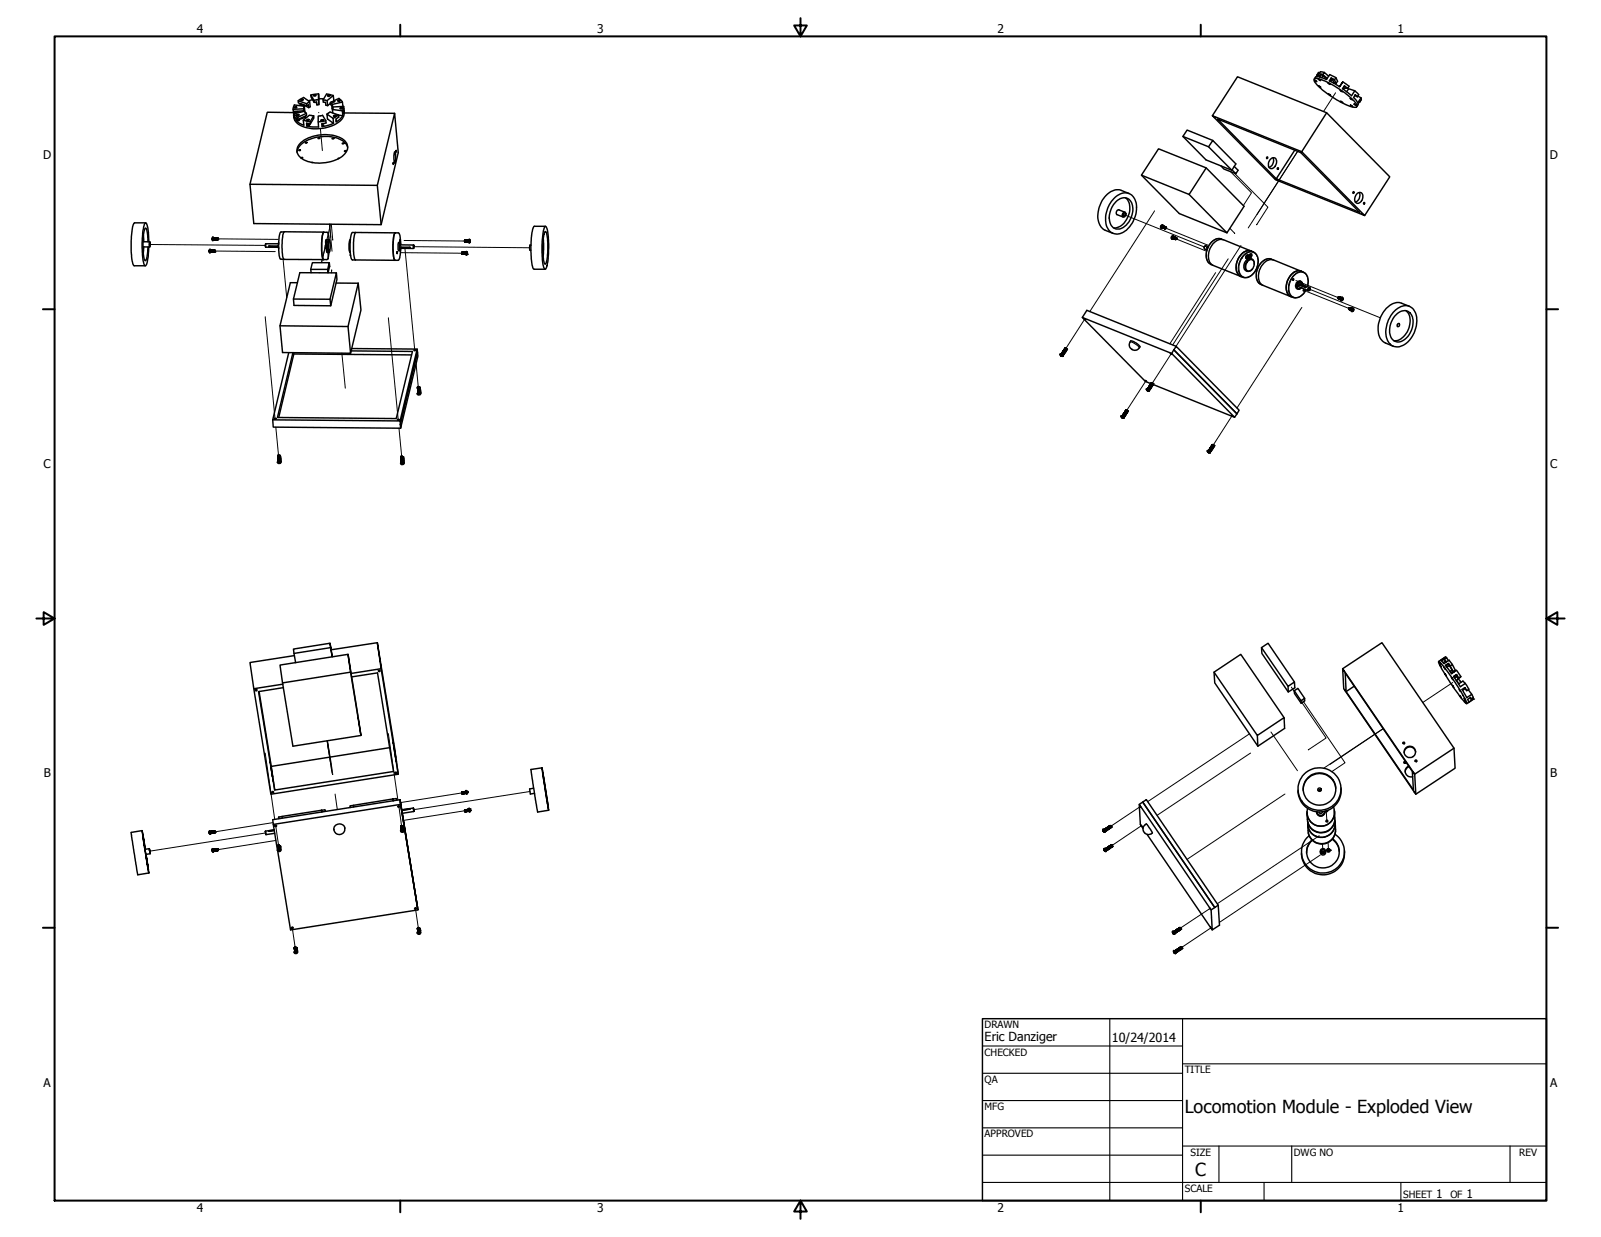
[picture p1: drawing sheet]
<svg xmlns="http://www.w3.org/2000/svg" width="559mm" height="432mm" viewBox="0 0 559 432" stroke-linecap="round" stroke-linejoin="round" font-family="sans-serif">
<defs><g id="words">
<g font-size="6.3">
<text x="413.5" y="388.6">Locomotion Module - Exploded View</text>
<text x="417.2" y="410.6">C</text>
</g>
<g font-size="4.4">
<text x="343.7" y="363.5">Eric Danziger</text>
<text x="388.1" y="363.7">10/24/2014</text>
</g>
<g font-size="4.2">
<text x="68.7" y="11.7">4</text>
<text x="208.4" y="11.7">3</text>
<text x="348.1" y="11.7">2</text>
<text x="487.8" y="11.7">1</text>
<text x="15.1" y="55.5">D</text>
<text x="540.9" y="55.5">D</text>
<text x="15.2" y="163.4">C</text>
<text x="541" y="163.4">C</text>
<text x="15.3" y="271.4">B</text>
<text x="541.1" y="271.4">B</text>
<text x="15.2" y="379.3">A</text>
<text x="541" y="379.3">A</text>
<text x="501.3" y="418.3">1</text>
<text x="511.8" y="418.3">1</text>
<text x="68.7" y="423.2">4</text>
<text x="208.4" y="423.2">3</text>
<text x="348.1" y="423.2">2</text>
<text x="487.8" y="423.2">1</text>
</g>
<g font-size="3.5">
<text x="343.7" y="358.9">DRAWN</text>
<text x="343.7" y="368.5">CHECKED</text>
<text x="413.5" y="374.6">TITLE</text>
<text x="343.7" y="378">QA</text>
<text x="343.7" y="387.5">MFG</text>
<text x="343.7" y="397.1">APPROVED</text>
<text x="415.5" y="403.4">SIZE</text>
<text x="451.6" y="403.4">DWG NO</text>
<text x="530.3" y="403.4">REV</text>
<text x="413.5" y="416.1">SCALE</text>
<text x="489.7" y="418.3">SHEET</text>
<text x="506.2" y="418.3">OF</text>
</g>
</g></defs>
<!-- layer: Tweak Trail (ANSI) -->
<g fill="none" stroke="#000" stroke-width=".35">
<path d="M111.3 39.2v.2M466.2 32.4l-4.2 6.5M111.8 44.9l.7 7.7M429.5 59.9l7.3 7.4-2.8 4.5M452.9 52.8l-17.2 26.8M452.9 52.8l-14.2 22.1M115.4 78.2l-3.2 13.5 1.8-7.5 .6 6.1M115.6 78.2l.5 5.5M392 74.8l28.4 11.4M403 73.6l-22.6 35.2M406.7 79.6l14.8 5.9M429.3 79.7l1.6 1.7"/>
<path d="M430.9 60.5l11.6 11.8-3.8 6.1M52.1 85.3l40.5 .4M74.9 87.6l21.2 .2M75.9 83.4l21.2 .2M98.8 90.5l1.3 13.4M111.4 95.2h.1M115.4 82.9l-.4-4.7 .9 9.5M115.7 94.2l-.1 1M140 88.2l21.1 .2M141 83.9l21.1 .2M141.4 86.7l3.4 35.7M144.4 86.1l40.4 .4"/>
<path d="M410.5 83.4l10.6 4.3M424.3 95.2l-16 24.8M428.7 90.4l-19.4 30M433.1 85.7l-22.6 35.2M452.3 97.9l14.7 6M92.6 110.6l3.4 35.8M135.6 110.9l3.4 35.8M378.7 111.3l-6.7 10.3M454.4 107.3l-22.7 35.1M456.1 101.7l14.6 5.9M456.9 100.9l24.9 10M487.7 113.3h.1"/>
<path d="M119.3 123.3l1.2 12.2M145.2 126.9l.8 8.2M400 132.9l-6.7 10.3M408.8 123.4l-6.6 10.3M96.3 149.1l.9 9.9M139.3 149.5l.9 9.9M430.1 145l-6.6 10.3M450.7 239.8l1 1.6M507 238.3l-10.4 6.9M114.3 258.6l1.8 11.7M135.6 256.1l3.3 23.2M436.1 256.1l-35.5 23.7"/>
<path d="M443.6 255.5l9.2 13.5M454.2 245l8.7 12.6-6.1 4.1M454.7 244.6l14.8 21.7-4.7 3.1M92.6 262.9l3.3 23.1M114.6 261.7l-.4-3.1 1.5 10.4M115.4 266.8l-1.2-8.2 1.7 11.3M117 277.2l.7 5.4M161.2 276.8l-21.2 3.4M185 276.3l-40.6 6.3M436.5 262.9l-32.6 21.7M448.5 277.2l-34.2 22.8M460.6 275.7v.5"/>
<path d="M464.2 266.8l18.6-12.4-20.8 13.8M92.7 290.8l-40.4 6.3M95.3 287.1l-20.4 3.3M96.2 288l1 7M96.3 293.4l-20.4 3.2M139.2 281.2l.9 7M162.2 283l-21.2 3.4M398.1 281.5l-10.4 6.9M398.4 288.2l-10.3 6.9M460.4 291.7l-35.5 23.8M460.8 298.4l-35.2 23.6M461.6 294.6l.2 3"/>
<path d="M462.9 283.4l.2 3M463.5 294.1l.2 2.5M145 316.9l1 6.9M422.3 317.1l-10.3 6.9M102 323.7l1 6.9M422.7 323.8l-10.3 7"/>
</g>
<!-- layer: Visible (ANSI) -->
<g fill="none" stroke="#000" stroke-width=".51">
<path d="M102.3 38.2l.4-1.6 3.5 .5 .1 1.9M102.6 39.3l-9.3-.1-6.1 25.1 1.4 13.7 44.4 .4 6-25.1-1.3-13.7-6 25.1 1.3 13.7M102.6 38.9l.3 .2M102.6 39.1l-.1 1.2 .4 1.2-.2-1.8 3.5-.8 .7 .7M102.7 39.7l1.2 1.3M102.8 37.3h.7a.38 .38 0 0 1-.3 .4 .38 .38 0 0 1-.5-.3zM102.9 39.1v.3l.4 .1 .5-.4M102.9 38.9v.2M103.7 38.9l.1 .2M103.8 39.1l1.1 .1M104.1 35.2l1.9-1.2 2.1 1.5 .2 1.8-.5 .3-1.8-1M105 34.7a.41 .41 0 0 1 .5-.1 .41 .41 0 0 1 .3 .3l-.1 .1a.41 .41 0 0 1-.4 .2 .41 .41 0 0 1-.3-.4z"/>
<path d="M105.2 36.3l-.9 .5M105.4 36.4l-.3 .2 .1 .2 .8-.2M106 38l-3.7 .2 .1 .7 3.6-.2M106 36.6h.1M106 38v.7M106 38.7l.2-.5v.7M106.2 37.1l-.2 .9M106.9 39.6l.1 .7-3.1 1.4M106.9 39.6l-3 1.4v.7M107 36.2l-2.9-1v.7l3 1.1M107 36.2l.1 .8M107.1 37l.5-.4 .2 1"/>
<path d="M108.1 35.5l-1.1 .7M109.1 34.8l-1.5 .4M109.5 33.1h.1a.35 .35 0 0 1 .5-.1 .35 .35 0 0 1 .1 .5h-.6zM109.6 35.1l-1.1-2 .1 .8 1.1 1.9M109.6 35.1l.1 .7M109.7 35.8l.8-.2 .1 1M111.1 34.8l-1.5 .3M111.2 32.8l-2.7 .3M111.3 34.5v2l-.7 .1-.2-1M111.3 34.5l-.1-1.7 .1 3.7M111.3 34.5h1.7M112.8 34.9v.7l.8 .2 .1 .9 .7 .2 .9-.8"/>
<path d="M112.8 34.9l1.4 .2M114.1 39.8l1.1-.7 3 1v.8l-.9 .6v1l1.4-1 .9-1.1M114.1 39.8l2.2 1.5 .1 1.8-2.1-1.6zM114.4 33.3l.7-.1v.3a.41 .41 0 0 1-.4 .2 .41 .41 0 0 1-.3-.4zM116 36.4l.1 1.4M116.1 39.4l-.1-1.2 3.5 .5 .1 1.7M116.3 33.3l-2.3-.5-1.2 2.1M116.5 35.6v-.4l.3 .2-.6 .4-.3-.3-.6 .3 .1 .7 .4 .4 .3 1.1M116.5 35.2l1.8-.8 1.2 1.2M116.5 35.1l-.2-1.8-2.1 1.8 .2 1.8M116.5 35.1l-.5 .5M116.5 35.1h.1"/>
<path d="M117.9 35.1l.8-.2a.42 .42 0 0 1-.4 .5 .42 .42 0 0 1-.4-.3zM118.7 37.7h.7l-.1 .3a.35 .35 0 0 1-.4 .1 .35 .35 0 0 1-.2-.4zM119.5 35.6l-3.5 .8-.7-.6M119.5 35.6l.2 1.5M120 37.1l-.5 1.6M120 38v1.7v-2.6l-3.8 .2-.2 .9M120.1 38.5a4.6 4.6 0 0 1-3.4 5.1 13.5 13.5 0 0 1-12.9-.5l-.9-1.1-.4-1.7M120.1 39.4l17.6 .2M458.7 27.6a5 5 0 0 1 4.2 .9 27 27 0 0 1 10.7 8.1 .66 .66 0 0 1-.2 .8 .66 .66 0 0 1-.8 .1 30.6 30.6 0 0 1-13.7-8.9zM458.9 28l.7 .5zM459.7 26v.4M459.7 26l.4 .3"/>
<path d="M459.9 26.5l-.2-.1-.3 .4M460 26.4l-.1 .1M460.2 27.6l.7 .5zM460.2 30l.8 .5zM460.6 25.5l-.4-.2-.5 .7M460.9 25.8l.8 .2M461.2 26l.8 .5h-.2M461.2 26l-.3-.2-.6 1 2.7 .9 1.1-1.7 2.2 1.1M461.2 26l-.6 .9M461.7 26l.5-.7 1.5 1.3M461.7 26l1.5 1.4M461.8 26.5l-.5 .6"/>
<path d="M461.8 26.5l1.3 1.1M462.2 25.3l-1.3-.3-1.1 1.8-.6 .1-.5 .7M463 39.4l-31.1-12.6-8.7 13.6M463.5 29l.8 .5zM463.7 32.8l.7 .5zM464.6 27.2l-.6 1 3.6 2.1M464.6 27.2l1.2 .7M464.6 27.2l.1 .2M464.7 27.4l.7 .5-.5-.2M464.7 27.4l-.6 .9M464.9 27.7l.7 1.1M464.9 27.7l-.5 .7"/>
<path d="M465.6 28.8l.7 .3M465.6 28.8l-.1 .2M465.8 27.9l.5-.8 .6 1.3-.6 .7M465.8 27.9l.5 1.2M467.8 31.6l.8 .4zM467.9 35.4l.8 .5zM468.7 28.6l-1.1 1.7zM468.7 28.6l2.2 1.5-.5 .7M468.8 30.7l1.6 .1M469.2 30l.4 .4-.5-.2M470.4 30.8l-1.1-.8-.7 1 3.1 2.4 1.2-1.7-2.2-.7-.7 1M471.3 34.4l.8 .5z"/>
<path d="M471.4 36.7l.7 .5zM472.6 36.3l.8 .5zM472.9 31.7l1.3 1.3-.4 .8M472.9 33.4l.9 .4M473 33.1l-.1 .1M473.8 33.8l-.7-.7-.7 .9 1.5 1.9 1.1-1.7M473.9 33.5l1.1 .7M474.6 35.6l.1-.3-1.1 1.9M475 34.2l.1 .7-.6 .7M103.6 40l.8 .1-.6 .3-.4-.2zM103.6 41.4v.5M103.9 41.7l-.6-.7v1l.3-.1"/>
<path d="M104.3 41.7l.2 .3-.2 .2-.7-.3M104.3 41.5v.2M105 55.1h.7l-.5 .1M105.1 49.7a13.7 13.7 0 0 1 14.7-1 3.3 3.3 0 0 1-.1 5.7 13.9 13.9 0 0 1-14.3 1 3.3 3.3 0 0 1-.3-5.7zM105.9 42l2.4 .5M106.6 49.7l.5 .1-.4 .2zM106.6 40.5l.1 .5-2.4 .7M107.1 41.8a.41 .41 0 0 1 .5-.2 .41 .41 0 0 1 .3 .4h-.1a.38 .38 0 0 1-.5 .2 .38 .38 0 0 1-.2-.4zM107.2 43.1l.1 .7M107.6 43.1v.3M107.6 43.4l.4 .1a.42 .42 0 0 1-.2 .5 .42 .42 0 0 1-.5-.2M107.8 43.2l-.2 .2"/>
<path d="M108.3 43.2l-1.3-.2 .1 1 .2-.2M108.8 56.7l.4 .1M109.5 40.4l-1.5-.2-2.1 1.8 .1 1.7-1.5-.7-1.2-1M109.5 40.4v.8l-1.2 2M109.5 40.4l-1.2 2.1v.7M111.1 48.1l.5 .2-.5 .1zM112.1 41.8a.35 .35 0 0 1 .5-.1 .35 .35 0 0 1 .1 .5h-.7zM112.4 43.6l.6 .1-.6 .3M113.7 42.2l-2.6 .3M116.4 40.4l.1-.1a.38 .38 0 0 1 .4-.1 .38 .38 0 0 1 .3 .3v.1a.41 .41 0 0 1-.5 .2 .41 .41 0 0 1-.3-.4zM116.4 43.1l-3.9 1.1-.2-1 1.5-.3-.1-.7-1.1-1.9-1.5 .2 .1 3.8-4.1-.3M117.3 42v.4"/>
<path d="M118.2 40.1l-1.9 1.2M118.2 40.2l1.4 .2M118.4 55.2l-.4 .2M121.3 51.4a6.6 6.6 0 0 0-6-3.7 12.9 12.9 0 0 0-10.8 3.4l-.6 .8-.2 1.2M137.3 56.8v.6zM137.8 53a5.9 5.9 0 0 1-.1 4v-.2a7.1 7.1 0 0 1 .1-3.8zM138.3 52.5v.6zM412.9 47.6l8.9 3.6 1.5-2.2 8.1 8.2-1.4 2.2-8.2-8.2M421 58.6l-16.6-6.7-6 9.3 13.2 13.3 16.6 6.8M423.2 40.4l31.1 12.6 22 22.2-31.1-12.5zM423.3 49l-9-3.6-1.4 2.2 8 8.2 9.1 3.6M423.8 40.8l.5 .3z"/>
<path d="M426.1 57.9l1.1 1.1 4.2 1.6M430.8 58.1l1.3 1.3-.7 1.2-1.4-1.3M442.2 54.9h.3l-.2 .5zM443.2 55.8a1.3 1.3 0 0 1 1.8-.6 1.3 1.3 0 0 1 .5 1.8 1.71 1.71 0 0 1-2.4 1.6 2.43 2.43 0 0 1 .1-2.8zM444.3 55.1a2.58 2.58 0 0 1-1.4 3.3M451.9 52.4l-6.4 10 29 11.7-20.5-20.8-29.1-11.8 20.6 20.9M453.9 52.9l.5 .4zM454.3 53l8.7-13.6 22.1 22.3-8.8 13.5M50.9 77.8h-4a23.4 23.4 0 0 0-1.1 10l.3 3.2 .4 1.5 .4 .3h3.8M87.2 64.3l44.5 .4M190.2 79.1a.62 .62 0 0 1 .6 .2 .62 .62 0 0 1 .1 .6 34.2 34.2 0 0 1-.3 13.9l-.2 .1a.74 .74 0 0 1-.7-1 32.4 32.4 0 0 1 .4-13.6zM190.4 79h-4a19.7 19.7 0 0 0-1 9.4l.3 3.8a1.85 1.85 0 0 0 .7 1.8h3.8"/>
<path d="M388.7 69.3a4.4 4.4 0 0 1 6.6-.9 8.7 8.7 0 0 1-.9 10.6 5.1 5.1 0 0 1-6.6 2.1 7.5 7.5 0 0 1-.8-9.2zM389.4 70.5a3.3 3.3 0 0 1 3.9-1.3 3.3 3.3 0 0 1 2.1 3.6 6.8 6.8 0 0 1-5.1 7.1 3.3 3.3 0 0 1-3.1-3.8 8.6 8.6 0 0 1 2.2-5.6zM392 74.3a.59 .59 0 0 1 .9 0 .59 .59 0 0 1 0 .8 .64 .64 0 0 1-.9 .6 .64 .64 0 0 1-.2-1zM392 74.5a.44 .44 0 0 1 .7 .2 .44 .44 0 0 1-.2 .6 .44 .44 0 0 1-.6-.2zM392.7 74.1l-2.1-.8a.99 .99 0 0 0-.9 .6 .99 .99 0 0 0 .2 1l2.1 .9M392.9 69.1a6 6 0 0 1 0 7.9 4.6 4.6 0 0 1-4.2 2.5M394.1 67.6l-2.7-1.1a5.9 5.9 0 0 0-6.6 3.3 9 9 0 0 0-.4 9.5l1 .9 3.1 1.3M398.4 61.2l16.6 6.7 6-9.3 13.2 13.4-6 9.3-13.2-13.4M445.1 62.4l.5 .3zM473.6 67.7a1.25 1.25 0 0 1 1.7-.3 1.25 1.25 0 0 1 .3 1.8 1.68 1.68 0 0 1-2.3 1.5 2.27 2.27 0 0 1 .3-3zM474.4 67.2a2.48 2.48 0 0 1-1.3 3.3M475.2 74.5l.5 .4z"/>
<path d="M49.9 84.4h2.4M49.9 86.2h2.4M50 82.2l.2 2.2M50.2 86.2l-.2 2.2M51.6 84.4l-.2-3.1-.5-1.7a3.8 3.8 0 0 0-.9 3.2 20.9 20.9 0 0 0 .6 8.2 2.15 2.15 0 0 0 .8-2.2l.2-2.6M51.9 84.4l-.3-5a1.6 1.6 0 0 0-.8-1.6 15 15 0 0 0-1.2 7.5 16.4 16.4 0 0 0 1 7.5 1.68 1.68 0 0 0 .9-1.9l.4-4.7M52.2 84.5l.2 .3-.1 1.4zM52.2 84.8l.1 1.1zM73 87.5v.3M73.2 87.1l.3 .3M73.2 87.1l-.2 .3M73.4 87.5l.1 .4"/>
<path d="M73.4 87.4h.1M73.5 87.4v.4M73.5 87.4v.5M73.5 87.3a.45 .45 0 0 1 .1 .6 .45 .45 0 0 1-.5 .2l-.1-.2M73.5 87.3l.1 .6M73.5 87.8v.1M73.5 87.3v.1M73.5 87.3l.1 .1M73.6 87.4v.4M73.6 87.4l.1 .5M73.6 87.9h.1M73.6 87.8l.1 .1"/>
<path d="M73.7 87.3v.6zM73.7 87.3v.6M73.7 87.3v.1M73.7 87.4h.1M73.7 87.3l-.1 .1M73.7 87.4l.1 .5v-.5M73.7 87.3l.1 .6M73.8 87.4l.1 .5M73.8 87.3l.1 .6M73.8 87.3v.1M73.9 87.3v.6M73.9 87.3v.1"/>
<path d="M73.9 87.3l.1 .6zM73.9 87.4v.5M73.9 87.3h.1M74 87.4v.5M74 87.3v.6M74 87.3v.1M74 87.9h-.1M74 87.3l.1 .6M74 87.3l.1 .1M74.1 87.4l.1 .5M74.2 87.3v.6M74.2 87.9h.1"/>
<path d="M74.2 87.9h-.1M74.2 87.3v.1M74.2 87.4v.5M74.2 87.3l.1 .6M74.2 87.4h.1M74.2 87.3h.1M74.3 87.4l.1 .5-.1-.5M74.4 87.3v.6M74.4 87.4v.5M74.4 87.4h-.1M74.4 87.4h.1M74.4 87.4l.1 .5"/>
<path d="M74.4 83.4v-.2l.1 .4M74.4 83.4l.1 .2M74.5 87.3v.6M74.5 87.4v.5M74.5 83.1v.8a.51 .51 0 0 1-.5-.5 .51 .51 0 0 1 .5-.5v.2M74.5 83.1v.5M74.5 83.1l-.1 .1M74.5 83.1h.1M74.5 83.6h.1M74.5 87.4h.1M74.5 87.9h.1M74.5 87.4h-.1"/>
<path d="M74.5 87.9h-.1M74.5 87.3l.2 .6zM74.6 83.1l.1 .5M74.6 83.1l.1 .6M74.6 83.1h.1M74.6 83.1h-.1M74.7 87.3v.6M74.7 87.4v.5M74.7 83.1v.5M74.7 83.1v.6M74.7 87.4h-.1M74.7 87.4h.1"/>
<path d="M74.7 83.6h.1M74.7 83.1l.1 .5M74.7 87.9h.1M74.8 87.4l.1 .5M74.8 87.3v.6M74.8 83.1l.1 .6M74.8 83.1l.1 .5M74.8 83.6h.1M74.8 87.4h.1M74.8 87.9h.1M74.8 83.1h.1M74.9 87.4v.5"/>
<path d="M74.9 83.1v.5M74.9 83.1h.1M74.9 87.4h.1M74.9 83.6h.1M74.9 87.4v.5zM74.9 83.1l.1 .5M74.9 83.1v.6M75 83.1l.1 .6M75 83.6h.1M75 83.1h.1M75.1 83.1v.5M75.1 83.1l.1 .6"/>
<path d="M75.1 83.6v.1M75.1 83.1h.1M75.2 83.2v.4M75.2 83.1v.5M75.2 83.1v.6M75.2 83.6v.1M75.2 83.1h.1M75.2 83.1l.1 .6-.1-.5M75.2 83.1v.1M75.3 83.1l.1 .6M75.3 83.1l-.1 .1M75.3 83.1h.1"/>
<path d="M75.4 83.2v.5M75.4 83.1v.5M75.4 83.1v.6M75.4 83.1l.1 .6M75.4 83.7h.1M75.4 83.1v.1M75.4 83.6v.1M75.5 83.2v.4M75.5 83.1v.5M75.5 83.1v.1M75.5 83.6v.1M75.5 83.1h.1"/>
<path d="M75.6 83.2v.4M75.6 83.1v.6M75.6 83.1v.1M75.6 83.1l.1 .6M75.6 83.6v.1M75.7 83.2v.4M75.7 83.2v.5M75.7 83.1v.1M75.7 83.6l.1 .1M75.8 83.2v.4M75.8 83.1v.6M75.8 83.2h.1"/>
<path d="M75.8 83.7h.1M75.8 83.1v.1M75.8 83.1v.5M75.8 83.1v.4M75.8 83.6v.1M75.8 83.6l.1 .1M75.8 83.1l.1 .1M75.9 83.2v.4M75.9 83.1v.1M75.9 83.6v-.4v.5M75.9 83.1v.5M75.9 83.6v.1"/>
<path d="M92.8 85.1l-.2 .6 .2 .5M92.8 85.1v1.2h4.4M92.8 85.1h4.4M93.8 86l3.2-.1v.2zM93.9 85.9l3 .1M96.9 86h.1M97.3 84.6v2.2M99.2 81h-1.2a15.7 15.7 0 0 0-.1 9.4l1.2 .1M103.8 98.7h-2.5l-3.6 15 .9 9.4 23.8 .2-.9-9.3 3.5-15.1M108.5 94h5.9M113 81l-13.7-.1a15.7 15.7 0 0 0-.6 8.6l.4 1.1h13.9M113 81.1a14 14 0 0 0-.6 7.9l.6 1.6"/>
<path d="M113 81.1h1.1a3.1 3.1 0 0 1 .8 2.5M113.1 81.1l-.1-.1a15.2 15.2 0 0 0-.5 8.2 1.2 1.2 0 0 0 .5 1.4M113.7 85.3v1.4M113.8 83.8l-.1 1.3 .4-.3M113.8 83.8v1.4M113.8 83.8l.3 .3M113.9 86.5l.2 1.6h.7M113.9 85v.5M114 84.2l.1 .6zM114 85.7v.7zM114 85.7l-.3-.4v1.4M114 86.4l-.3 .3"/>
<path d="M114.8 83.6h-.6l-.2 .5M114.8 88.1a3.1 3.1 0 0 1-.8 2.5h-1M114.9 83.6a6.1 6.1 0 0 0-.1 4.5M114.9 83.6l.1 .2M114.9 83.8l.3 .4a6 6 0 0 1-.3 3.7l-.1-.2a7.2 7.2 0 0 1 .1-3.9zM114.9 91.7l.2 1.3-.6 2.2-.1-1.2zM114.9 91.7h-5.9l-.5 2.3 .1 1.2M115 87.9l-.2 .2M117.3 98.8l7.7 .1M117.4 95.2l-2.2 9.3 .2 2.2-12.8-.1-.2-2.2 2.2-9.2h12.8l.2 2.3-2.2 9.2M122.2 83.7a6.6 6.6 0 0 0 0 4.4l-.2-.9v-2.3l.3-1.2M122.3 88.6v.6"/>
<path d="M122.3 89.2h.1M124.1 81.2h-1a7.9 7.9 0 0 0-.9 5.2 6.3 6.3 0 0 0 .8 4.3h1M125 98.9l1 9.3-3.6 15.1M138 81.3h-.1a17.3 17.3 0 0 0-.1 9.5l.1 .1M138 81.3l-13.9-.1a16.4 16.4 0 0 0-.3 9.1l.3 .4 13.8 .2M138 81.3h1.1a5 5 0 0 1 .7 3.7M138 81.3a3.7 3.7 0 0 0-.8 3.2 14.2 14.2 0 0 0 .7 6.4M138.6 87.9v.6zM139.6 84.6h-.5l-.1 .3-.1 1.5a.74 .74 0 0 0 .7 1.1M139.6 84.6l-.2 .7 .2 2.2M139.6 83.6v.7zM139.6 84.6l.2 .2"/>
<path d="M139.8 87.3l-.2 .2M139.8 87.1a4.8 4.8 0 0 1-.9 3.8h-1M139.9 85.5l-.1-.7-.3 1.1 .2 1.5 .2-.7M140 86.4l3.1-.1v.3h-3zM140 86.3l3.1 .1M144.3 85.5l.1 1.1M144.3 85.5h-4.6l-.1 .2 .1 1h4.6M144.3 85.5l.1 .1M144.4 85.6v1zM161.2 88.6v-.4v.4M161.2 88.1v.5M161.2 88.3v.4"/>
<path d="M161.2 88.1v.2v-.2M161.2 88.1l.1 .5M161.2 88.6h.1M161.2 88.1h.1M161.2 88.7h.1M161.3 88.1v.5M161.3 88.1l.1 .6M161.3 88.1h.1M161.3 88.6h.1M161.4 88.1v.5M161.4 88.1h.1M161.4 88.1l.1 .5"/>
<path d="M161.4 88.1l.1 .6M161.5 88.1v.5M161.5 88.6h.1M161.5 88.1l.1 .6-.1-.6M161.5 88.1v.6M161.5 88.1h.1M161.5 88.7h.1M161.6 88.1l.1 .5M161.6 88.1l.1 .6M161.7 88.1v.5M161.7 88.1l.1 .5M161.7 88.1l.1 .6"/>
<path d="M161.7 88.6h.1M161.7 88.1h.1M161.8 88.1v.5M161.8 88.1h.1M161.8 88.6h.1M161.9 88.1v.5M161.9 88.1v.6M161.9 88.1h.1M161.9 88.1l.1 .5M161.9 88.1l.1 .6M162 88.1l.1 .5M162 88.6h.1"/>
<path d="M162.1 88.1v.6M162.1 88.1h.1M162.1 88.1h-.1M162.1 88.1l.1 .6M162.2 83.9v.5zM162.2 83.9v.5M162.2 84.1l.1 .4M162.2 88.1v.5M162.2 88.1v.6M162.2 83.8v.3zM162.2 83.9l.1 .6v-.6M162.2 88.1l.1 .6"/>
<path d="M162.2 83.8v.1M162.2 83.8l.1 .1M162.3 83.9l.1 .5M162.3 83.8l.1 .7M162.3 83.8v.1M162.3 83.8h.1M162.4 83.9v.5M162.4 83.9v.4M162.4 83.8v.6M162.4 88.1v.6M162.4 83.8v.1M162.4 88.7h.1"/>
<path d="M162.4 88.1h.1M162.4 83.8l.1 .6M162.4 83.8l.1 .7M162.4 88.1v.5M162.4 88.2v.4M162.4 88.1l.1 .6M162.4 84.3v.1M162.4 88.1v.1M162.4 88.6v.1M162.4 83.8l.1 .1M162.5 83.9l.1 .5M162.5 83.9v.4"/>
<path d="M162.5 88.2l.1 .4M162.5 88.1l.1 .5M162.5 84.3l.1 .1M162.5 84.4h.1M162.6 83.9v.5M162.6 83.8v.6M162.6 83.8v.7v-.7M162.6 88.1v.5M162.6 83.8l-.1 .1M162.6 83.9l.1 .5M162.6 83.8v.1M162.7 83.9l.1 .5"/>
<path d="M162.7 83.8l.1 .6M162.7 83.8l-.1 .1M162.8 83.8l.1 .6M162.8 83.8v.7M162.8 83.8v.1M162.8 83.8l-.1 .1M162.8 83.9l.1 .5M162.9 83.9v.5M162.9 83.8v.6M162.9 83.8v.7M162.9 87.8l-.3 .1a.61 .61 0 0 0 .3 1.1l.1-.5M162.9 87.8h.1"/>
<path d="M162.9 83.8v.1M162.9 84.5h.1M162.9 87.9l.2 .9-.1-.3M162.9 83.9l.1 .5M162.9 83.8l.1 .7M163 83.9l.1 .5M163 83.8l.1 .6M163 88.1h.1M163 88.1v.4M163 83.8v.1M163 88.5h.1M163.1 83.8v.6"/>
<path d="M163.1 83.8v.7v-.7M163.1 88.1v.2M163.1 83.8v.1M163.1 83.8l-.1 .1M163.1 88.2h.1M163.1 88.6h.1M163.1 83.9v.5M163.1 83.9l.1 .5M163.1 88.3h.1M163.1 84.4h.1M163.2 83.8l.1 .7zM163.2 83.9l.1 .6"/>
<path d="M163.3 83.8v.7M163.3 83.8v.1M163.3 83.8l-.1 .1M163.3 83.9v.6M163.4 83.8v.7M163.4 84.5h.1M163.4 83.8v.1M163.4 83.9v.6M163.4 83.8l.1 .7zM163.4 83.8h.1M163.5 83.9l.1 .5M163.5 83.8l.1 .6"/>
<path d="M163.5 83.8v.1M163.6 83.8v.6M163.6 83.9v.4M164 84.2l.1 .3M164 84.1l.1-.3v.5M164 84.1h.1M164 84.1v-.5a.69 .69 0 0 0-.4 1l.4 .1 .1-.4M164 84.1v.1M164 84.5h.1M164.1 84.2v.1M164.1 83.9h.1M164.1 84.3h.1"/>
<path d="M164.1 84.3v.2M185.4 85.6a.73 .73 0 0 0-.7 .4 .73 .73 0 0 0 .1 .8l.2 .6h.3M189.6 83.4l-.1 6.2M190.2 80.9a.68 .68 0 0 1 .7 1l.2 1.2a20.9 20.9 0 0 1-.7 9.1 2.34 2.34 0 0 1-.8-2.3 24.1 24.1 0 0 1 .6-9zM420.5 86l-.2 .4M420.9 85.8a.69 .69 0 0 0-.4 1.1M435.5 89a.71 .71 0 0 0-.6 .5 .71 .71 0 0 0 .1 .7M435.7 91.1a1.25 1.25 0 0 1 1.6-.3 1.25 1.25 0 0 1 .5 1.6 1.99 1.99 0 0 1-2.6 2 2.53 2.53 0 0 1 .5-3.3zM435.7 89.5v-.3a.55 .55 0 0 0-.8 .3 .55 .55 0 0 0 .4 .7l.2-.2M436.6 88.7a.65 .65 0 0 0-.6 .4 .65 .65 0 0 0 .2 .8M436.9 89.2a.46 .46 0 0 0-.5-.6 .46 .46 0 0 0-.4 .7 .41 .41 0 0 0 .1 .6 .41 .41 0 0 0 .6-.2M437.8 92.1a1.4 1.4 0 0 0-1.1-1.7 1.4 1.4 0 0 0-1.7 1.1 2 2 0 0 0 .7 3.2l.9-.2 .4-.5"/>
<path d="M453 98.6a.84 .84 0 0 1 1.1-.3 .84 .84 0 0 1 .4 1 .83 .83 0 0 0-.7-1 .83 .83 0 0 0-.9 .9 .96 .96 0 0 0-.1 1.1 .96 .96 0 0 0 1 .5l.3-.3a.91 .91 0 0 1-1.3 .2 .91 .91 0 0 1-.2-1.3zM97.7 113.7l23.8 .3M102.4 104.4l12.8 .1M377.8 110.8l31.1 12.6M378.4 111.2l.5 .4zM394.5 119.4a.85 .85 0 0 1 1.4 0l1.1 .7a.86 .86 0 0 1 .6 1.3M457.3 100.8a.46 .46 0 0 0-.8-.1 .46 .46 0 0 0 .4 .7l.2-.1M468.5 104.1l-.1 .1M468.7 104.2l-.1 .1M472.2 107.9h-.1M472.4 108l-.2 .1M486.3 109a4.8 4.8 0 0 1 6.7-1.4 8.3 8.3 0 0 1-.1 9.9 5.7 5.7 0 0 1-7.1 3.1 6.8 6.8 0 0 1-1.4-8.2z"/>
<path d="M487.2 110a3.3 3.3 0 0 1 3.9-1.4 3.3 3.3 0 0 1 2.1 3.6 7 7 0 0 1-4.9 7.2 3.4 3.4 0 0 1-3.3-4.3 8.1 8.1 0 0 1 2.2-5.1zM487.9 113a.49 .49 0 0 1 .6 .6 .49 .49 0 0 1-.8 .3zM490.7 108.5a6 6 0 0 1 .1 7.9 4.8 4.8 0 0 1-4.3 2.5M491.9 106.9l-2.7-1a5.5 5.5 0 0 0-6.2 2.7 8.7 8.7 0 0 0-.8 10.1l1 .9 3.1 1.2M100.8 123.1l-5.6 23.5 44.4 .3M102.6 123.1l-5.3 22.6M102.6 123.6l41 .3M122.6 122.5l21.4 .2-5.7 23.4-41.5-.4 5.4-22.6M122.7 121.7l22.9 .2M145.6 121.9l.1 1.2-5.9 25.1-.2-1.3zM145.7 123.1l.2 1.2-6.1 25.2v-1.3M145.7 135.1l.3 .2"/>
<path d="M145.7 135.4l.3 .2 .3-.3-.3 .3zM145.7 135.6h.1M145.8 135v.2l.4-.1M145.8 136.3h.1M145.9 135.7h.3M145.9 137h.1M146 136.1h.2M146 136.4h.2M146 137.4l.1 .1M146 137.1h.3M146 137.4h.4M146.1 135.3h-.2"/>
<path d="M146.1 137.5l.4-.3zM146.2 135.3l-.3 .1h.3M146.2 135.5l-.3 .1h.3M146.2 135.8h-.3l.3 .1M146.2 134.9v.1M146.2 135l-.1 .3 .1-.4-.4 .1 .4 .1M146.2 135.1l-.4 .1M146.2 136h-.3M146.2 136l-.3 .1M146.2 136.2l-.2 .1h.2M146.2 136.5h-.2l.2 .1M146.2 135v.1"/>
<path d="M146.3 136.7h-.3M146.3 136.7l-.3 .1h.3M146.3 136.9l-.3 .1h.3M146.3 137.2h-.3l.3 .1M146.3 135.1l-.2 .3-.4-.1 .5-.1M146.3 135.2l-.1 .2h-.5M146.3 135.4l-.2 .2-.4-.2M146.3 135.2l-.6 .1M146.3 135.3l-.6 .1M146.3 135.1v.1M146.4 135.4l-.2 .3-.5-.1M146.4 135.6l-.4 .2-.2-.2"/>
<path d="M146.4 135.6l-.2 .3-.4-.1 .6-.1-.2 .3-.4-.2M146.4 135.8l-.2 .3-.4-.2M146.4 135.9l-.2 .2h-.4l.6-.1M146.4 136l-.3 .3-.3-.2M146.4 136.1l-.2 .2-.4-.2M146.4 135.4l-.7 .1M146.4 135.5l-.7 .1M146.4 135.6l-.4 .2-.2-.1M146.4 135.8l-.3 .2-.3-.1M146.4 135.9l-.6 .1M146.4 135.4h.1M146.4 135.8v.1"/>
<path d="M146.4 136.1l-.2 .3-.4-.1 .2 .2 .4-.2M146.4 136.3l-.2 .3-.3-.1 .5-.1-.1 .3-.4-.2M146.4 136.5l-.2 .3-.3-.2M146.4 136.6l-.1 .2-.4-.1 .4 .1 .1-.1v.2l-.5-.1M146.4 136.1l-.6 .1M146.4 136.2l-.6 .1M146.4 136.3l-.2 .2-.3-.1M146.4 136.5l-.2 .2-.3-.1M146.4 136.5l-.2 .3-.3-.1M146.4 136.1h.1M146.5 136.8l-.3 .2-.3-.2M146.5 136.8l-.2 .3-.4-.1"/>
<path d="M146.5 137l-.3 .2-.3-.2M146.5 137l-.2 .3-.4-.1 .6-.1-.1 .3h-.5l.6-.2M146.5 136.7l-.3 .3-.3-.2M146.5 136.8l-.6 .1M146.5 136.9l-.6 .1M146.5 137l-.8 .3a.56 .56 0 0 0 .3 .6 .56 .56 0 0 0 .6-.2M146.5 137l.3 .2-.2 .5M146.5 136.8h.1M370.1 124h.1M370.5 124.1l.1 .1M399.7 132.8l.5 .4zM400.2 136.1l.1 .1"/>
<path d="M400.4 136.1h.1M402.2 134.1l28.7 11.6M408.5 123.3l.5 .4zM409.7 122.1l22 22.4-.8 1.2-22-22.3zM410.5 120.9l22 22.3-.8 1.3-22-22.4zM410.5 120.9l-31.2-12.6-1.5 2.5 22 22.4 1.9 .7M95.2 146.6l.2 2.5 44.4 .4M97 159l.3 .2-.3-.1M97 159.4l.3 .2 .2-.3-.2 .3zM97 158.9l.3 .2M97 159.1h.3M97 159.6l.3 .2 .3-.2-.3 .2z"/>
<path d="M97 159.8l.5 .1 .1-.3-.2 .3zM97.1 159.4h.3zM97.2 159.6h.2zM97.3 159.3h-.2M97.4 158.9v.3h-.2l.3-.3h-.5l.3 .2M97.4 159.5l-.2 .1M97.4 159.8h-.2l.2 .1M97.4 160h-.2M97.5 159l-.3 .3-.2-.2M97.5 159.1l-.2 .3-.3-.2M97.5 159.2l-.1 .2h-.4M97.5 159.4l-.2 .2-.3-.1 .6-.1-.2 .3-.4-.1"/>
<path d="M97.5 159.1l-.2 .2-.3-.1M97.5 159.2l-.1 .2-.4-.1M97.5 159.3l-.5 .1M97.5 159.1v.1M97.6 159.7l-.3 .3-.3-.2M97.6 159.8l-.2 .3-.4-.2M97.6 159.9l-.1 .2h-.5M97.6 159.5l-.6 .1M97.6 159.8l-.3 .2-.3-.1M97.6 159.9l-.1 .2-.5-.1M97.6 160l-.6 .1M97.6 159.8v.1"/>
<path d="M140 159.4h.1M140 159.3v.3l.3-.1M140 159.6l.1 .2 .4-.2M140 159.9l.3 .1 .2-.2-.2 .2zM140 160l.3 .1 .2-.3-.1 .3zM140 159.3v.1l.3-.2 .2 .2h-.6l.2 .2 .4-.2-.2-.1M140.1 159.6h.2l-.2 .2M140.3 159.8h-.2l.3 .1M140.4 160h-.3M140.5 159.4l-.2 .2-.3-.1M140.5 159.4l-.4 .4-.1-.2M140.5 159.6l-.1 .3-.4-.1"/>
<path d="M140.5 159.9l-.1 .2-.4-.1M140.5 159.4l-.6 .1M140.5 159.5l-.3 .3-.2-.2M140.5 159.6l-.5 .1M140.5 159.7l-.5 .1M140.6 160l-.6 .1M391.4 145.6l.1 .1M391.5 145.5l.1 .1M421.6 157.7h.1M422 157.9l.1 .1M429.8 144.9l.5 .4zM97 160.1l.3 .2 .4-.3-.4 .3z"/>
<path d="M97 160.2l.7-.1zM97.1 160.3l.1 .2 .5-.1-.5 .1zM97.1 160.5l.4 .1 .2-.3-.2 .3zM97.1 161l-.3 .4 .4 .3M97.1 161h.1M97.2 160.1h.3h-.3M97.2 161.2l.3 .1 .2-.3-.2 .3zM97.2 161.2l.1 .2M97.2 160.3h.3zM97.3 160.8h.2M97.3 161h.2zM97.5 160.2l-.3 .1"/>
<path d="M97.5 160.5h-.3l.3 .1M97.5 160.7h-.3M97.5 160.7l-.3 .1M97.5 160.9l-.2 .1M97.5 161.2h-.2l.2 .1M97.7 160.1l-.2 .3-.4-.1M97.7 160.4l-.2 .3-.4-.2M97.7 160.5l-.2 .3-.4-.2M97.7 160.6l-.2 .2h-.4M97.7 160.7l-.3 .3-.3-.2M97.7 160.2l-.4 .3-.3-.2M97.7 160.5l-.3 .2-.3-.1"/>
<path d="M97.7 160.6l-.6 .1M97.7 160.7l-.6 .1M97.7 160.5v.1M97.7 160.8l-.2 .2-.4-.2M97.7 160.8l-.2 .3-.3-.1M97.7 161l-.3 .2-.2-.2M97.7 161.1l-.4 .3 .4-.2M97.7 160.8l-.6 .1M97.7 160.9l-.5 .1M97.7 161l-.2 .2-.3-.1M97.7 161l.3 .1-.1 .6M97.7 160.8h.1"/>
<path d="M97.9 161.7l-.7 .1M139.8 161.8l.5 .4 .5-.1M139.8 161.7v.1M140 160.1l.3 .2 .3-.3-.3 .3zM140 160.3l.1 .2 .5-.2M140 160.6l.3 .1 .3-.2-.3 .2zM140 160.8l.3 .2 .4-.3-.4 .3zM140.1 160.9l.4 .1 .2-.2-.2 .2zM140.1 161l.1 .2 .5-.2M140.1 161.3l.3 .1 .3-.2-.3 .2zM140.1 161.3l.1 .2 .5-.2-.2 .2h-.4M140.1 160.1h.3z"/>
<path d="M140.1 160.3h.3l-.3 .2M140.1 161.5l.3 .2 .3-.3-.3 .3-.3-.2M140.1 161.6l.4 .1 .2-.2-.2 .2zM140.2 160.8h.3zM140.2 161h.3l-.3 .2M140.3 161.5h.2zM140.4 160.2l-.3 .1M140.4 160.5h-.3l.4 .1M140.5 160.7h-.3M140.5 160.9l-.3 .1M140.5 161.2h-.3l.3 .1M140.5 161.4h-.2"/>
<path d="M140.5 161.6l-.2 .1M140.6 160.1l-.2 .2-.4-.1M140.6 160.1l-.4 .4-.2-.2M140.6 160.3l-.1 .3-.5-.1M140.6 160.5l-.2 .3-.4-.2M140.6 160.6l-.1 .2h-.5M140.6 160.1l-.6 .1M140.6 160.2l-.3 .3-.3-.2M140.6 160.3l-.6 .1M140.6 160.4l-.6 .1M140.6 160.6l-.1 .2-.5-.1M140.7 160.8l-.2 .3-.4-.1"/>
<path d="M140.7 161l-.2 .3-.4-.1M140.7 160.7l-.7 .1M140.7 160.9l-.3 .3-.3-.2M140.7 161l-.6 .1M140.7 161.1l-.6 .1M140.7 161.3l-.7 .1-.2 .3M140.7 161.4l-.6 .1M140.7 161.3l.3 .3-.2 .5M140.7 161.2v.1M102.7 228.9l-15.5 2.4 1.4 9.1M115.2 224.5l-12.8 2.1 .8 4.7M115.4 226.1l.6 3.2-.8-4.8 .2 1.6-12.8 2"/>
<path d="M121.5 228.4l-23.8 3.8 .9 6.2 3.6 22.1 23.8-3.8M122.4 234.6l3.6 22.1-4.5-28.3 .9 6.2-23.8 3.8M122.7 236.3l9.1-1.4 5.6 34.4-41.5 6.5-1.2-8.3 41.3-6.5M131.7 224.3l-16.1 2.5M133 233.4l6 36.9-44.4 6.9-6-36.8 10.1-1.6M133 233.4l-1.3-9.1 7.3 46M133 233.4l-10.4 1.7M423.7 234.6l15.1 22.1 9.4-6.2 .2 3.8-9.4 6.2-15-22.1-.3-3.8 9.4-6.2 15.1 22.1M440.3 226.1l9.3 13.5 2.2-1.5 .1 2-2.3 1.5-9.2-13.5-.1-2 2.3-1.6 9.2 13.6M449.6 239.6v2M468.6 233.4l25.2 36.9 .4 6.9-25.2-36.8zM468.6 233.4l13.7-9.1 25.2 36.9-13.7 9.1"/>
<path d="M468.9 233.9l.4 .5zM472.7 239.5l-2.9 1.9 23.5 34.4-.3-6.5-23.5-34.4 .3 6.5M502.2 230.9l2.1 2.2 4.6 6.7a17.2 17.2 0 0 1 3 5.8 58.4 58.4 0 0 1-9.8-14.7zM502.4 231.2l.5 .7zM502.5 232l.5 .8zM503.9 229.8l-1 .7 1.1 1.1 1.8-1.2 1.1 1.6M503.9 229.8l.2 .3M504 232.9l.5 .7zM504.1 230.1l.4 .7M504.1 230.1l-.9 .6M504.1 230.1l.8-.5 .6 1M504.1 230.1l.7 1"/>
<path d="M504.3 235.1l.5 .8zM504.5 230.8l.2 .3M504.5 230.8l-.8 .5M504.9 229.6l-.4-.3-2.3 1.6M505.5 231.6l.7 .9M505.7 231.8l.4 .7-.2-.2M505.7 231.8l-.2-.2-1 .6 2.2 2.9M505.7 231.8l-1 .7M505.9 232.3l-.9 .6M505.9 232.3l.9 1.6M506.2 232.5l.7-.5 1 1.9-.7 .5M506.2 232.5l1 1.9"/>
<path d="M506.2 234.3l.5 .6M506.4 234.8l.3 .3M506.6 236.5l.5 .7zM506.7 235.1l1.7-1.1 1.5 2.2M506.7 234.9l.1 .2M506.8 233.9l-.6 .5 .1 .2M506.8 233.9l.4 .5M507 239.3l.4 .7zM507.4 236.2l2.3 3.5 1.7-1.1M507.4 234.3l.2 .3M507.5 234.4l-.8 .5M508.3 235.5l.8 1.2"/>
<path d="M508.4 235.5l.4 .7-.4-.5M508.4 235.5l-1 .7M508.4 237.5l.7-.5 .9 1.2M508.4 237.5l.4 .7M508.4 235.7l-.9 .6M508.4 237.5l-.1 .1M508.4 235.7v.5M508.4 236.2l.6 .7M508.4 236.2l-.7 .5M508.8 238.2v.1M509.1 236.7l.8-.5-.9 .7M509.1 236.7l-.1 .2"/>
<path d="M511.4 238.6l1.3 2-.8 .5-.8-1M511.4 238.6l-.8-.9-1.5 1.1M90.4 241.4l4.3 26.1M98.9 240l-8.7 1.4 5.7 34.4M137.2 259.1l.2 .6zM438.8 256.7l.2 3.8M451.7 241.1l1.3-.8 2.4 3.5-1.3 .8zM451.7 241.1l.1 1 2.4 3.4M455.4 243.8v.9l-1.2 .8-.1-.9M469.3 240.7l.3 .5zM489.6 259.5l.4-.2 .2 .2M509.3 240.7l.5 .7z"/>
<path d="M509.6 242.9l.5 .7zM511 243.7l.6 .8zM511.1 244.6l.5 .8zM511.2 240.1l.7 1M511.3 240l-1 .7 1.6 2.8 1.8-1.1-1.3-1.7M511.4 240.4l-.9 .6M513.1 243.5l.4 .5M513.7 242.4l.5 1.1-.7 .5M514 243.6l.3 .4-1.7 1.2-.3-1 1-.7 .2 .5M514.3 244l-2.4 1.6M94.2 265.8l.2 .6zM94.5 267.3l.6 3.9z"/>
<path d="M95.2 272l.2 .7zM137.2 278.9v.6zM137.2 278.9l-15 2.4v.6M137.2 279l1.2-.2 .1 .5M137.5 260.5l.6 3.9zM138.2 265.3l.2 .6zM139.6 279.1l6.1 37.7zM139.6 279.1l-44.4 7 .2 1.7 44.4-7M139.7 280l6.2 37.6-6.1-37.6M161.1 276.6l.1 .5zM161.2 276.6l.1 .5M161.2 276.5l.1 .6"/>
<path d="M161.2 276.5h.1M161.2 276.5v.1M161.2 276.5l.2 .5M161.2 277.1h.1M161.3 276.5l.2 .6M161.3 276.5l.1 .5M161.3 276.5h.1M161.4 276.5l.1 .5M161.4 276.5l.1 .6M161.4 276.5h.1M161.5 276.5l.1 .5M161.5 276.5l.2 .6"/>
<path d="M161.5 276.5h.1M161.5 277v.1M161.5 276.5l.2 .5M161.6 276.4l.1 .6M161.6 276.4l.1 .7M161.6 277l-.1 .1M161.6 276.4l.1 .1M161.6 277l.1 .1M161.6 276.4l-.1 .1M161.7 276.5l.1 .4M161.7 277v.1M161.7 276.4l.2 .6"/>
<path d="M161.7 276.4l.2 .1M161.7 276.4v.1M161.8 276.5l.1 .4M161.8 276.4l.2 .6M161.8 276.4l.1 .6M161.8 276.9l-.1 .1M161.8 276.4v.1M161.8 276.9l.1 .1M161.9 276.5l.1 .4M161.9 276.9l.1 .1M161.9 276.9v.1M161.9 276.4l.2 .5"/>
<path d="M161.9 276.4l.2 .6M161.9 276.4v.1M162 276.4l.1 .5M162 276.4l.2 .6M162 276.4h.1M162 276.9l.1 .1M162.1 276.4l.1 .5M162.1 276.4h.1M162.1 276.4l.2 .5M162.1 276.9h.2M162.1 276.9v.1M162.2 276.4l.1 .5"/>
<path d="M162.2 276.9v.1M162.2 276.9h.1M162.2 276.4l.2 .5M162.2 276.4h.1M162.3 276.4l.1 .5M162.3 276.4l.2 .5M162.3 276.4h.1M162.3 276.9h.1M162.4 276.4l.1 .5M162.4 276.4l.2 .5M162.4 276.9h.1M162.5 276.4l.1 .4"/>
<path d="M162.5 276.9h.1M162.6 276.3v.5M162.6 276.3v.1M162.6 276.3l-.1 .1M162.6 276.8v.1M163 276.2l-.4-.2 .2 1.2 .3-.6M163.1 276.5h.1M163.1 276.4l-.1-.2 .1 .4M163.1 276.5v.2M163.1 276.6h.1M186.2 275.1l-1.4 .3 .3 1.8 1.5-.3M189.2 268l-3.9 .6 .9 6.2 1.4 8.7 3.9-.7"/>
<path d="M189.2 268l2.3 14.8zM189.4 269.8l1.8 11.3zM398.8 280l1.3-.9 25.1 36.9-1.2 .8zM461.1 275.9l-.6-.2-.4 .3M466.2 275.2a5.7 5.7 0 0 0-6-5.2 5.7 5.7 0 0 0-5.3 5.8M468.1 275a7.5 7.5 0 0 1-7.1 8.4 7.5 7.5 0 0 1-7.9-7.6M490.6 266.2l-.6 .1M491.7 267.4a1.97 1.97 0 0 0-1.1 2.5 1.97 1.97 0 0 0 2.5 1.2M491.8 267.6a1.97 1.97 0 0 0-1.3 1.8M493.2 269.5l.3 .6zM493.6 276.3l.3 .5zM494.1 262.5a2.01 2.01 0 0 0-2.1-1.8 2.01 2.01 0 0 0-1.9 2"/>
<path d="M494.5 265.7h-.6M507.5 261.2l.4 7-13.7 9M49.6 289.9l2.3 14.8zM49.6 289.9l-3.8 .7 .9 6.7 1.4 8.1 3.8-.7M52.1 296.2l.3 1.8zM52.1 296.5l.2 1.2zM52.1 296.2l-1.5 .3M52.4 298l-1.5 .3M73 290.6v-.2l.1 .5M73 290.5h.1M73 290.6h.1M73.1 290.9v.1"/>
<path d="M73.1 290.1l-.1 .4M73.2 290l-.1 .1M73.2 290l.2 .3M73.4 290.3l.2 .5M73.4 290.3l.1 .6M73.4 290.3l.1 .3M73.5 290.8v.4l-.4-.2M73.5 290.8h.1M73.5 290.8v.1M73.5 290.3l.1 .5M73.5 290.3l.2 .5M73.5 290.3h.2"/>
<path d="M73.6 290.3l.1 .5M73.6 290.3l.2 .5M73.6 290.8h.1M73.7 290.3l.1 .5M73.7 290.3l.2 .5M73.7 290.8l-.2 .1M73.7 290.3h.1M73.7 290.8h.1M73.8 290.3l.1 .5M73.8 290.3l.2 .5M73.8 290.3h.1M73.8 290.8h.1"/>
<path d="M73.9 290.3h.1M73.9 290.2l-.1 .1M73.9 290.3l.1 .4M73.9 290.3l.1 .5M73.9 290.8h.1M73.9 290.2v.1M73.9 290.2l.1 .1M74 290.3l.1 .4M74 296.5v.2zM74 296.7l.3 .7h.2v-.3M74 290.8h.1M74 296.5l.3-.3 .1 .4"/>
<path d="M74 290.2l.2 .6M74 290.7v.1M74 290.2v.1M74.1 290.3l.1 .4M74.1 290.2l.1 .1M74.1 290.2v.1M74.1 290.7l.1 .1M74.2 290.3l.1 .4M74.2 290.2v.1M74.2 290.2v.5M74.2 290.3l.2 .5M74.2 290.7v.1"/>
<path d="M74.3 290.2l.1 .4M74.3 290.2l.1 .5M74.3 290.7l.1 .1M74.3 290.7v.1M74.4 290.1l.1 .6M74.4 290.1l-.1 .1M74.4 290.1v.1M74.4 290.2l.1 .4M74.4 290.1l.2 .6M74.4 296.6l.1 .5M74.4 290.6v.2M74.4 290.6l.1 .1"/>
<path d="M74.5 290.2l.1 .4M74.5 296.5l.1 .6M74.5 296.5l-.1 .1M74.5 290.1l.2 .6M74.5 296.5l.2 .6M74.5 290.1v.1M74.5 290.6l.2 .1M74.5 290.1l.1 .1M74.5 290.6v.1M74.5 296.5h.1M74.5 297.1h.1M74.6 290.2l.1 .4"/>
<path d="M74.6 296.5l.1 .5M74.6 290.6v.1M74.7 290.1l.1 .6M74.7 296.5l.1 .6M74.7 290.1l-.1 .1M74.7 290.1h.1M74.7 297.1h-.1M74.7 296.5h-.1M74.7 297.1h.1M74.7 296.5h.1M74.7 290.1l.2 .5M74.7 296.5l.2 .5"/>
<path d="M74.7 296.5l.2 .6M74.7 297v.1M74.7 290.6l.1 .1M74.7 290.6v.1M74.7 297l.1 .1M74.8 290.1l.1 .5M74.8 296.5h.1M74.9 290.6h.1M74.9 290.1v.5M74.9 296.5l.1 .5M74.9 296.5v.5M74.9 296.5l.2 .6"/>
<path d="M74.9 290.1h.1M74.9 296.5h.1M74.9 290.1h-.1M74.9 290.6l-.1 .1M74.9 297l-.1 .1M74.9 297v.1M74.9 296.5l.2 .5M74.9 297l.2 .1M75 296.4l.1 .7M75 296.4l-.1 .1M75 296.4l.1 .1M75.1 296.5l.1 .4"/>
<path d="M75.1 296.4l.1 .6M75.1 296.4h.1M75.1 296.4v.1M75.1 297v.1M75.1 296.5h.1M75.2 296.5v.4M75.2 296.4l.1 .6M75.2 296.4l.2 .6M75.2 296.4v.1M75.2 296.9l.1 .1M75.2 296.9l-.1 .2M75.2 296.5l.2 .4"/>
<path d="M75.2 296.9h.1M75.2 296.9v.1M75.3 296.4l.1 .6M75.3 297h.1M75.3 296.4l-.1 .1M75.3 296.4l.1 .1M75.4 296.5l.1 .4M75.4 296.4l.2 .6M75.4 296.4h.1M75.4 296.4v.1M75.4 296.9v.1M75.5 296.4l.1 .5"/>
<path d="M75.5 296.9l.1 .1M75.5 296.4h.1M75.5 296.9l-.1 .1M75.6 296.4l.1 .5M75.6 296.9h.1M75.6 296.9v.1M75.6 296.4l.2 .5M75.6 296.4h.1M75.7 296.4l.1 .5M75.7 296.4l.2 .5M75.7 296.4h.1M75.7 296.9h.1"/>
<path d="M75.7 296.9h-.1M75.8 296.4l.1 .5M75.8 296.3v.2M75.8 296.3v.1M75.8 296.9h.1M75.8 296.3l.1 .1M75.9 296.4v.5M75.9 296.4v.3zM75.9 296.9h.1M75.9 296.8v.1M92.6 290.1l.2 1.2M92.6 290.1l3.1-.4-1.9 .4 2-.2-1.9 .2"/>
<path d="M95.4 287.8l1.4 8.9M95.9 290.9l-3.1 .4M96.9 296.9l4.5 27.7 44.5-7M97 295.4l.1-.3h.4v.3M97 295.3l.3-.1 .3 .3-.3-.2-.3 .3zM97 296l.2-.2 .5 .2-.4-.2-.2 .3 .1-.3 .5 .2M97.1 295.1l.4 .2-.2-.2-.3 .3zM97.2 296.9v.2M97.3 296.9v-.3l.2 .3M97.4 295l-.4 .3M97.4 296.8l-.1 .3M97.5 296.8v.3"/>
<path d="M97.5 295.1l-.3-.1-.2 .3 .1-.3 .4 .2-.4-.2-.1 .3M97.5 295.3l-.3-.2-.2 .4M97.5 295.4l-.4-.2-.1 .3 .2-.3 .4 .2M97.5 296.2h-.2M97.5 296.9l.1 .2M97.5 296.9h.1M97.6 295.6a.29 .29 0 0 0-.3-.3 .29 .29 0 0 0-.3 .4 .29 .29 0 0 1 .2-.4 .29 .29 0 0 1 .4 .2l-.3-.2-.3 .4M97.6 295.6l-.3-.2-.3 .3a.29 .29 0 0 1 .3-.3 .29 .29 0 0 1 .3 .3l-.3-.2-.3 .3M97.6 295.7l-.3-.2-.3 .3M97.6 295.8l-.4-.2-.2 .3M97.6 295.8l-.4-.1-.2 .3 .2-.3 .5 .2-.5-.2-.2 .3M97.6 296.2h-.4"/>
<path d="M97.6 296.9v-.2l.1 .3M97.6 295.8h.1M97.7 296l-.4-.2-.2 .4M97.7 296.1l-.4-.2-.2 .3M97.7 296.2l-.4-.2-.2 .3 .2-.3 .4 .2-.5 .1M97.7 295.8l-.4-.1-.3 .3M97.7 296.2a.29 .29 0 0 0-.4-.3 .29 .29 0 0 0-.2 .4 .29 .29 0 0 1 .2-.3 .29 .29 0 0 1 .4 .2l-.3-.2-.3 .3M97.7 296.2l-.5 .1M97.7 296.7h.1M97.7 296.7l-.4-.1-.1 .5M97.8 296.7l-.1 .4h-.5M98.4 285.1l-1.1 .1v.6"/>
<path d="M112.3 282.8v.6zM113.6 283.2l-.2-.5-1.1 .1-13.9 2.2 .1 .6M117 288.2a1.91 1.91 0 0 1 3.1 .5 1.91 1.91 0 0 1-1.5 2.7 1.91 1.91 0 0 1-2-2.5zM123.4 281.1v.6M139.8 290v.1M140 288.5a.29 .29 0 0 1 .2-.3 .29 .29 0 0 1 .3 .3l-.3-.2-.2 .3M140 288.7a.29 .29 0 0 1 .2-.3 .29 .29 0 0 1 .3 .2l-.3-.2-.2 .3 .2-.3 .3 .2-.4-.1-.1 .3M140 288.9l.1-.2 .5 .2-.3-.2-.3 .3M140 288.9h.1M140 289.4l.3-.3 .4 .2-.5-.1-.1 .3M140.1 290.2l.4 .2M140.1 288.2l-.2 .3 .3-.3 .3 .2-.3-.2-.3 .3"/>
<path d="M140.1 289.3l.6 .1-.4-.1-.2 .3zM140.2 288.6h.1M140.2 289.2l.5 .2-.6 .1 .6-.1-.4-.1-.2 .3zM140.3 290.1l.1 .2M140.4 290.1l.1 .3M140.5 289.8v.3M140.5 289.8l-.4 .3M140.5 289.8l.3 .3-.3 .3M140.5 289.4l-.3 .1M140.5 290.3v-.3v.3M140.6 288.8l-.5-.2-.1 .3 .1-.4 .4 .2-.3-.2-.2 .4M140.6 288.9l-.6 .2 .3-.4 .3 .2"/>
<path d="M140.6 289.1l-.3-.2-.3 .3M140.6 289.1a.29 .29 0 0 0-.4-.2 .29 .29 0 0 0-.2 .3 .29 .29 0 0 1 .3-.3 .29 .29 0 0 1 .3 .3l-.3-.2-.3 .3M140.6 289.4l-.5 .1M140.6 288.8l-.5-.2-.1 .3M140.6 288.9l-.5-.2-.1 .3M140.6 289.2a.29 .29 0 0 0-.3-.2 .29 .29 0 0 0-.3 .3M140.6 290.1l.1 .1M140.7 289.2l-.4-.1-.3 .3M140.7 290.1l.1 .1M143 282.4l-2.8 .5M143 282.4h.1M143 282.4l-2.8 .4"/>
<path d="M144.3 282.1l.1 1.2M144.3 282.1l-4.1 .6 2.9-.4-.1 .1M144.3 282.1h.1M144.3 282.1l.2 1zM144.4 283.3l-4 .6M144.5 283.1l-.1 .2M162.2 282.8v.5M162.2 282.8l.1 .5M162.2 282.8l.2 .5M162.2 282.8h.1M162.3 282.7l.2 .5M162.3 282.7l.1 .6"/>
<path d="M162.3 282.7l.2 .6M162.3 283.3h-.1M162.3 283.3h.1M162.4 283.3h.1M162.4 282.7l.2 .6M162.4 282.7l-.2 .1M162.5 282.7l.1 .5M162.5 282.7l.2 .6M162.5 282.7h.1M162.5 283.2l-.1 .1M162.5 283.2l.1 .1M162.6 282.8l.1 .4"/>
<path d="M162.6 282.7l.1 .6M162.6 282.8h.1M162.6 282.7v.1M162.6 282.7l.2 .6M162.6 283.2v.1M162.6 282.7l.1 .1M162.6 283.2l.2 .1M162.7 282.8l.1 .4M162.7 282.7l.1 .5M162.7 283.2v.1M162.8 282.6l.1 .6M162.8 282.6v.1"/>
<path d="M162.8 282.6l-.2 .2M162.8 282.7l.1 .4M162.8 282.6l.2 .6M162.8 283.2h.2M162.8 283.2v.1M162.8 282.6l.1 .1M162.9 282.7l.1 .4M162.9 282.6l.2 .6M162.9 283.1v.2M162.9 282.6v.1M162.9 282.6l.1 .1M163 282.7l.1 .4"/>
<path d="M163 282.6l.2 .6M163 282.6h.1M163 282.6v.1M163 283.1v.1M163 283.1l.1 .1M163.1 282.6l.2 .5-.2-.5M163.1 282.6l.2 .5M163.1 283.1v.1M163.1 282.6h.1M163.2 283.1l-.1-.5 .1 .6M163.2 282.6l.1 .5M163.2 283.1h.1"/>
<path d="M163.2 283.1v.1M163.3 282.6l.1 .5M163.3 282.6h-.1M163.3 282.6h.1M163.3 282.6l.2 .5M163.3 283.1h.1M163.4 282.6l.1 .5M163.4 282.6h.1M163.4 282.5l.2 .6M163.4 282.5v.1M163.4 283.1h.1M163.4 282.5l.1 .1"/>
<path d="M163.5 282.6l.1 .5M163.5 282.6l.1 .4M163.5 283.1h.1M163.6 282.5v.5M163.6 283.1h.1M163.6 282.5l-.1 .1M163.6 282.5v.1M163.6 283v.1M164 282.7l.1 .1M164.1 282.8l-.1-.4-.4-.2 .2 1.2 .3-.3M164.1 282.6v.1M164.1 282.8h.1"/>
<path d="M164.1 282.8v.3zM384.9 289.8l.2 .3zM384.9 290v-.4l.3-.2 .6 .9-.2 .2M385 290.1h.1M385.1 290.1h.1M385.1 290.1l.2 .3M385.1 290.2l.2 .2M385.2 290.1l-.1 .2M385.2 290.3h.1M385.2 290.1l-.1 .1M385.3 296.3l.1 .6M385.3 290.4l.2 .1"/>
<path d="M385.3 296.3l.2-.1 .4 .4 .2 .5-.1 .1M385.4 289.7l.3 .3M385.4 289.6l.4 .5M385.4 289.7l.3 .4M385.4 296.8h.1M385.4 289.6v.1M385.4 296.7h.1M385.4 296.7l.3 .4-.2-.1M385.4 289.6h.1M385.5 297l.4 .3M385.5 289.6l.3 .3M385.5 289.5l.4 .5"/>
<path d="M385.5 297l.1 .1M385.5 289.6h.1M385.5 289.5l.1 .1M385.6 289.6l.3 .3M385.6 289.4l.4 .5M385.6 289.5l.4 .4M385.6 290.5h.1M385.6 289.5l.4 .3M385.6 289.4v.2M385.6 290.1h.1M385.7 289.4l.3 .5M385.7 296.4h.1"/>
<path d="M385.7 290v.1M385.7 289.4h-.1M385.7 289.4h.1M385.7 290l.1 .1M385.8 289.4l.3 .4M385.8 289.4l.2 .4M385.8 296.4l.3 .4M385.8 296.4l.3 .5M385.8 289.4h.1M385.8 289.9v.2M385.8 296.4h.1M385.8 289.9l.1 .1"/>
<path d="M385.8 289.3l.4 .5M385.8 296.4l.3 .3M385.8 296.3l.4 .4M385.8 296.5l.3 .4M385.8 289.3v.1M385.8 296.3v.1M385.9 289.2l.4 .5M385.9 289.2h.1M385.9 289.2l.1 .1M385.9 289.9v.1M385.9 289.9h.1M386 289.3l.2 .4"/>
<path d="M386 289.2l.3 .5M386 296.3l.2 .4M386 296.2l.3 .5M386 296.3l-.2 .1M386 289.3l-.2 .1M386 289.8v.1M386 296.2v.1M386 296.2h.1M386 289.2l.3 .4M386 289.2l.4 .4M386 296.2l.3 .4M386 296.2l.4 .4"/>
<path d="M386 289.2h.1M386.1 289.2l.3 .4M386.1 289.1l.4 .5M386.1 296.2l.3 .3M386.1 289.8h-.1M386.1 289.1v.1M386.1 296.1v.1M386.1 296.1h.1M386.1 296.1l.4 .4M386.1 289.8h.1M386.1 289.1h.1M386.1 296.7v.2"/>
<path d="M386.2 289.1l.3 .4M386.2 289.1l.4 .4M386.2 296.1l.3 .4M386.2 296l.4 .5M386.2 289.7h.1M386.2 289.1h.1M386.2 289.7v.1M386.2 296v.1M386.2 296.7h.1M386.2 296.7l-.1 .1M386.2 296l.1 .1M386.3 289.1l.3 .3"/>
<path d="M386.3 289l.4 .4M386.3 289l.4 .5M386.3 296.1l.3 .3M386.3 296l.4 .5M386.3 289v.1M386.3 296h.1M386.3 289.1l.4 .3M386.3 288.9l.4 .5M386.3 296l.4 .4M386.3 288.9v.2M386.3 289.6v.1M386.3 296v.1"/>
<path d="M386.3 296.6v.1M386.3 288.9h.1M386.3 289.6h.1M386.3 295.9h.1M386.3 296.6h.1M386.4 288.9l.3 .5M386.4 296l.3 .4M386.4 295.9l.4 .5M386.4 288.9l.1 .1M386.4 289.6h.1M386.4 296.5v.1M386.4 295.9l.1 .1"/>
<path d="M386.5 289l.3 .3M386.5 289l.2 .3M386.5 288.9l.3 .5M386.5 296l.3 .3M386.5 296l.2 .3M386.5 296l.3 .4M386.5 288.9v.1M386.5 289.5v.1M386.5 296.5h.1M386.5 288.9h.1M386.5 288.9l.3 .3M386.5 288.8l.4 .5"/>
<path d="M386.5 288.9l.4 .4M386.5 295.9l.3 .3M386.5 295.8l.4 .5M386.5 295.9l.3 .5M386.5 296.5h-.1M386.5 295.8v.1M386.6 288.8l.4 .4M386.6 288.9h.1M386.6 288.7h.1M386.6 288.8l-.1 .1M386.6 289.4v.1M386.6 296.4v.1"/>
<path d="M386.6 289.4l.1 .1M386.6 289.5l-.2 .1M386.6 296.4l.1 .1M386.6 295.8h.1M386.7 288.9l.2 .3M386.7 288.7l.3 .5M386.7 295.8l.2 .4M386.7 295.8l.3 .4M386.7 295.8h.1M386.7 289.4v.1M386.7 296.4v.1M386.7 288.7v.1"/>
<path d="M386.7 289.4h.1M386.7 296.4h.1M386.7 288.8l.3 .3M386.7 288.8l.3 .4M386.7 288.7l.4 .5M386.7 295.7l.4 .5M386.7 296.3h.1M386.7 289.3h.1M386.7 289.3v.1M386.7 295.7v.1M386.7 288.7h.1M386.7 295.7h.1"/>
<path d="M386.7 296.3l.1 .1M386.8 288.7l.3 .4M386.8 288.7l.4 .4M386.8 295.7l.3 .4M386.8 288.7h.1M386.8 295.7h.1M386.8 289.3v.1M386.8 296.3v.1M386.8 295.7l.4 .4M386.8 289.2v.2M386.8 296.2v.2M386.8 289.2l.1 .1"/>
<path d="M386.8 296.2l.1 .1M386.9 288.7l.3 .4M386.9 288.6l.4 .5M386.9 295.7l.3 .3M386.9 295.6l.4 .4M386.9 288.6v.1M386.9 289.2v.1M386.9 295.6v.1M386.9 296.2v.1M386.9 289.2h.1M386.9 296.2h.1M387 288.6l.3 .4"/>
<path d="M387 288.6l.1-.1 .3 .4M387 288.5l.3 .5M387 295.5l.3 .4M387 295.6l.3 .4M387 295.5l.3 .5M387 288.6l-.2 .1M387 289.2h.1M387 288.5h.1M387 295.6l-.2 .1M387 288.5l.3 .4M387 295.5l.4 .4M387 289.1v.1"/>
<path d="M387 295.5v.1M387 296.2h.1M387 289.1l.1 .1M387 295.5h.2M387.1 295.5l.4 .4M387.1 288.5h.1M387.1 289.1v.1M387.1 296.1v.1M387.2 288.5l.3 .4M387.2 288.5l.2 .4M387.2 288.4l.3 .5M387.2 295.5l.3 .3"/>
<path d="M387.2 295.5l.2 .3M387.2 295.4l.3 .4M387.2 295.4l.3 .5M387.2 288.4v.1M387.2 289.1h.1M387.2 295.4v.1M387.2 296v.1M387.2 288.4l.3 .4M387.2 288.4l.4 .4M387.2 295.3l.4 .5M387.2 295.3v.2M387.2 288.4h.1"/>
<path d="M387.3 288.3l.4 .5M387.3 289.1h-.2M387.3 288.3h.1M387.3 288.3l-.1 .1M387.3 289v.1M387.3 296h.1M387.3 289h.1M387.3 296l-.2 .1M387.3 295.3v.1M387.3 288.4l.3 .3M387.3 288.3l.4 .4M387.3 295.4l.3 .3"/>
<path d="M387.3 295.3l.4 .5M387.3 288.4h-.1M387.3 288.9h.1M387.3 288.3l.1 .1M387.3 288.9v.1M387.3 295.9v.1M387.3 295.9h.2M387.3 295.3h.1M387.4 288.3l.3 .4M387.4 288.4l.3 .3M387.4 288.2l.4 .5M387.4 295.3l.3 .4"/>
<path d="M387.4 295.3l.4 .4M387.4 295.8h.1M387.4 288.2v.2M387.4 288.9h.1M387.4 288.2l.1 .1M387.4 295.8l.1 .1M387.5 288.2l.3 .4-.3-.3M387.5 288.3l.3 .3M387.5 295.3l.3 .3M387.5 295.3l.3 .4M387.5 295.3l.4 .4M387.5 288.2h.1"/>
<path d="M387.5 288.2v.1M387.5 288.2l.4 .4-.2 .1M387.5 288.8v.1M387.5 295.8v.1M387.5 295.8h.1M387.6 295.2l.3 .3M387.6 295.2l.3 .4M387.6 295.1l.4 .5M387.6 295.2l.3 .5M387.6 288.8l-.2 .1M387.6 288.7l.1 .1M387.6 288.7v.1"/>
<path d="M387.6 295.1v.1M387.6 295.7v.1M387.6 295.1h.1M387.6 295.7l.1 .1M387.7 295.1l.3 .4M387.7 295.8h.1M387.7 288.7h.1M387.7 295.1h.1M387.7 295l.4 .5M387.7 288.7v.1M387.7 295v.1M387.7 295h.2"/>
<path d="M387.7 295.7h.1M387.8 295.1l.2 .4M387.8 295l.4 .5M387.8 288.6v.1M387.8 295.6l-.1 .2M387.8 295.6l.1 .1M387.9 295l.3 .4zM387.9 295l.3 .4M387.9 295l.2 .4M387.9 295.5v.2M387.9 295.5l.1 .1M387.9 295h.1"/>
<path d="M387.9 295l.1 .1M388 295.5v.1M388 295.5h.1M388 295.5h.2M388.1 295.4h.1M388.1 295.4l.1 .1M388.2 295.3v.1M397.6 280.8l1.2-.8 25.2 36.8-1.3 .8zM397.6 280.8l.4 7 1 1.4M397.9 281.2l.3 .5zM398.2 288l.4 .5zM399.7 287.8l.4-.2 .3 .3 1.7 2.6a1.25 1.25 0 0 1-1.5 .8l-1.1-.5-.4-.7a1.76 1.76 0 0 1 .6-2.3z"/>
<path d="M400.4 291.3l22.7 33.3M456.4 282.2a4.8 4.8 0 0 0 4 6.2 4.8 4.8 0 0 0 5.4-5M456.4 287v.8M458 293.3a6.1 6.1 0 0 0-1.9 4.5M459.5 283.5h.1M461.6 283.4a.61 .61 0 0 1-.6 .6 .61 .61 0 0 1-.6-.5M462.3 283.3a1.27 1.27 0 0 1-1.2 1.3 1.27 1.27 0 0 1-1.4-1.2M462.3 297.4l-.7-.3-.3 .3M462.4 283.2a1.43 1.43 0 0 1-1.3 1.6 1.43 1.43 0 0 1-1.6-1.4M462.4 283.3a1.43 1.43 0 0 1-1.3 1.6 1.43 1.43 0 0 1-1.6-1.4M462.7 297.1a.99 .99 0 0 1-.9 1.4 .99 .99 0 0 1-1-1.3M462.9 283.1h.1"/>
<path d="M463.4 286.7l-.5 .1M463.4 296.6a.32 .32 0 0 0 .3 .3 .32 .32 0 0 0 .3-.3 .32 .32 0 0 1-.3 .3 .32 .32 0 0 1-.3-.2 .32 .32 0 0 0 .3 .2 .32 .32 0 0 0 .3-.3 .32 .32 0 0 1-.3 .4 .32 .32 0 0 1-.3-.3 .32 .32 0 0 0 .3 .2 .32 .32 0 0 0 .3-.3 .32 .32 0 0 1-.3 .3 .32 .32 0 0 1-.3-.2 .32 .32 0 0 0 .3 .3 .32 .32 0 0 0 .3-.3 .32 .32 0 0 1-.3 .3 .32 .32 0 0 1-.3-.3 .32 .32 0 0 0 .3 .3 .32 .32 0 0 0 .3-.3 .32 .32 0 0 1-.3 .4 .32 .32 0 0 1-.3-.4 .32 .32 0 0 0 .3 .4 .32 .32 0 0 0 .3-.4 .32 .32 0 0 1-.3 .4 .32 .32 0 0 1-.3-.3 .32 .32 0 0 0 .3 .3 .32 .32 0 0 0 .3-.4M463.4 296.7a.32 .32 0 0 0 .3 .3 .32 .32 0 0 0 .3-.3 .32 .32 0 0 1-.3 .3 .32 .32 0 0 1-.3-.3 .32 .32 0 0 0 .3 .3 .32 .32 0 0 0 .3-.3 .32 .32 0 0 1-.3 .3 .32 .32 0 0 1-.3-.3 .32 .32 0 0 0 .3 .4 .32 .32 0 0 0 .3-.4 .32 .32 0 0 1-.3 .4 .32 .32 0 0 1-.3-.3 .32 .32 0 0 0 .3 .3 .32 .32 0 0 0 .3-.4 .32 .32 0 0 1-.3 .4 .32 .32 0 0 1-.3-.3 .32 .32 0 0 0 .3 .3 .32 .32 0 0 0 .3-.3 .32 .32 0 0 1-.3 .3 .32 .32 0 0 1-.3-.2M463.4 296.8a.32 .32 0 0 0 .3 .3 .32 .32 0 0 0 .3-.3 .32 .32 0 0 1-.3 .3 .32 .32 0 0 1-.3-.3zM463.4 296.5v.1M463.5 282.8a.6 .6 0 0 1-.4 .5 .6 .6 0 0 1-.6-.1M463.5 297v.1M463.5 297.1h.4l.1-.3zM463.6 296.4a.29 .29 0 0 1 .3 .3 .29 .29 0 0 1-.3 .2 .29 .29 0 0 1-.2-.4M465 292.9a5.7 5.7 0 0 1 2.4 4.3M465.1 292.8a5.7 5.7 0 0 1 1 8.2 5.7 5.7 0 0 1-8.3 .4 5.7 5.7 0 0 1 .1-8.2M465.4 281.7l.4 1.7"/>
<path d="M465.7 282.8a4.8 4.8 0 0 1-4.4 5.6 4.8 4.8 0 0 1-5.1-5.1M465.8 283.4l.1 2.2a4.8 4.8 0 0 1-4.5 4.9 4.8 4.8 0 0 1-5.1-4.4l-.1-2.2M465.9 286.4a4.8 4.8 0 0 1-4 5.8 4.8 4.8 0 0 1-5.5-4.4M465.9 286.2a4.8 4.8 0 0 1-4.5 4.5 4.8 4.8 0 0 1-5-4M466 286.7a4.8 4.8 0 0 1-4.5 5.6 4.8 4.8 0 0 1-5.1-5.1M466 291.2a7.4 7.4 0 0 1 1.5 10.8 7.4 7.4 0 0 1-10.9 .6 7.4 7.4 0 0 1 .3-10.9M466 287.3l.2 2.2a4.8 4.8 0 0 1-4.6 5 4.8 4.8 0 0 1-5-4.5l-.2-2.2M466.2 290.1a4.8 4.8 0 0 1-4.6 4.5 4.8 4.8 0 0 1-5-4M469.3 296.9a7.5 7.5 0 0 1-7.1 8.5 7.5 7.5 0 0 1-7.9-7.6M422.1 316.9l.4 .5zM425.2 316l.4 7-2.5 1.6-.4-7M102.8 330.8l.3-.2 .3 .3-.3-.2-.4 .3z"/>
<path d="M102.8 330.8l.3-.1 .3 .3-.3-.2-.3 .2zM102.8 331.3v.1M102.9 330.6l-.2 .3 .3-.3 .3 .2a.3 .3 0 0 0-.4-.2 .3 .3 0 0 0-.2 .4l.3-.4 .4 .2M102.9 332.4h.1M102.9 332.5l.5 .2M102.9 330.9l-.1 .3a.29 .29 0 0 1 .3-.4 .29 .29 0 0 1 .3 .3l-.3-.2-.3 .3 .3-.3 .3 .1zM102.9 331.5l.4-.2 .1 .3-.3-.2-.2 .4 .2-.3 .3 .2a.29 .29 0 0 0-.3-.3 .29 .29 0 0 0-.2 .3zM102.9 331.7v.2l.2-.3 .4 .2zM103.1 332.4v.1M103.2 332.2v.2h-.3M103.2 332.2l.4 .2-.2 .3M103.2 332.5l.2 .2"/>
<path d="M103.2 332.4v.2M103.2 332.2v.2M103.3 330.7l-.4-.1-.2 .2M103.3 332.2l.1 .5M103.3 332.4l.1 .2M103.4 331.2l-.5-.2-.1 .3M103.4 331.8l-.4 .1M103.4 331a.29 .29 0 0 0-.3-.2 .29 .29 0 0 0-.3 .3M103.4 331.3l-.4-.2-.2 .2 .1-.3 .5 .2-.3-.2-.3 .3M103.4 331.3l-.4-.1-.2 .3 .4-.3 .2 .1-.4-.1-.2 .2M103.4 331.4l-.3-.2-.2 .3M103.4 331.5l-.3-.2-.2 .3"/>
<path d="M103.4 331.5l-.3-.2-.2 .4M103.4 331.8l-.5 .1 .2-.2 .4 .2M103.4 331.3l-.5-.2-.1 .3M103.4 331.7a.29 .29 0 0 0-.3-.2 .29 .29 0 0 0-.2 .3M103.4 331.3v.2M103.4 332.4v.1M103.5 331.7l-.4-.2-.2 .4M103.6 332.4v.1M145.8 324.1l.3-.1 .3 .2-.4-.2-.3 .3zM145.8 324.5v.1M145.9 324.5l.3-.1 .2 .3-.4-.2-.2 .3zM145.9 324.6l.3-.1 .2 .2-.3-.2-.3 .4z"/>
<path d="M145.9 325.1l.5-.2h-.4l-.1 .3M146 324.8l.4 .2-.5 .1zM146 325.1h.4h-.4M146 324.7l.4 .2-.3-.2-.2 .3zM146 325.8l-.1 .1M146.1 325.4l-.2 .5M146.1 325.4h.1M146.2 325.4v.4M146.2 325.6v.3l-.2-.1M146.2 325.4l.4 .2M146.2 323.8h-.3l-.2 .4 .3-.4 .3 .2M146.2 325.8v.2"/>
<path d="M146.2 325.8h.1M146.2 325.4l.1 .2M146.2 325.7v.2M146.3 324l-.3-.2-.3 .3M146.3 324.1l-.3-.2-.3 .3M146.3 324.1a.29 .29 0 0 0-.4-.2 .29 .29 0 0 0-.2 .3 .29 .29 0 0 1 .3-.3 .29 .29 0 0 1 .3 .3l-.3-.2-.3 .3M146.3 325.8h.1M146.3 325.8l.1 .2M146.3 325.7l.1 .2M146.4 324.3l-.4-.2-.3 .3M146.4 324.4l-.5-.2-.1 .3M146.4 324.5l-.5-.2-.1 .2 .1-.3 .5 .2-.5-.2-.1 .3"/>
<path d="M146.4 324.5l-.5-.1-.1 .3 .2-.3 .4 .1-.5-.1-.1 .2M146.4 324.3l-.4-.2-.2 .3M146.4 324.5l-.5-.2-.1 .3M146.4 324.5l-.5-.1-.1 .3M146.4 324.6l-.4-.2-.2 .3M146.4 324.8l-.3-.2-.2 .3a.29 .29 0 0 1 .2-.3 .29 .29 0 0 1 .3 .3l-.3-.2-.2 .3M146.4 324.9l-.3-.2-.2 .4M146.4 324.8a.29 .29 0 0 0-.3-.3 .29 .29 0 0 0-.2 .4M146.4 325.6v.2M146.6 325.7l-.2 .3-.5-.1M146.8 325.4v.1M409.2 325.4l.1-.3h.2a.66 .66 0 0 1 .3 1l-.4-.2"/>
<path d="M409.3 325.5l.1 .3M409.3 325.4l.1 .3M409.3 325.6v.1M409.4 325.7l.2 .3-.2-.1M409.4 325.8v.1M409.4 325.7v.1M409.5 325.9h.1M409.6 332.2v-.3h.3a.66 .66 0 0 1 .3 1l-.2-.1M409.6 332.2l.2 .2zM409.7 325.3l.3 .3M409.7 325.2l.4 .5M409.7 325.3l.3 .5"/>
<path d="M409.7 325.2l.3 .5M409.7 332.4h.1M409.7 325.2v.1M409.7 325.2h.1M409.8 325.2l.3 .4M409.8 325.4l.2 .4M409.8 332.4v.1M409.8 332.5l.2 .2zM409.8 325.2h.1M409.8 325.2l.3 .3M409.8 325.2l.4 .4M410 325.1l.2 .3"/>
<path d="M410 325.1l.2 .4M410 325l.3 .5M410 325.1l.2 .5M410 325v.1M410 325.6v.2M410 325.6v.1M410 325.1l.3 .3M410 332l.3 .5M410 325.7h.1M410 325h.1M410 332h.1M410.1 324.9l.4 .5"/>
<path d="M410.1 332l.3 .4M410.1 331.9l.4 .5M410.1 332l.4 .4M410.1 324.9h.1M410.1 324.9v.1M410.1 325.6h.1M410.1 331.9v.1M410.1 325l.3 .4M410.1 332l.4 .3M410.1 325.5v.2M410.1 325.5l.1 .1M410.1 331.9h.2"/>
<path d="M410.2 324.9l.3 .4M410.2 324.9l.4 .4M410.2 331.9l.5 .4M410.2 331.9l.4 .4M410.2 324.9h.1M410.2 325.4v.2M410.2 331.9h.1M410.2 325.4l.1 .1M410.3 324.9l.3 .3M410.3 324.8l.4 .4M410.3 331.9l.2 .3M410.3 331.9l.2 .4"/>
<path d="M410.3 324.8v.1M410.3 331.9h.1M410.3 332.4v.1M410.3 324.7l.4 .5M410.3 331.9l.4 .3M410.3 331.9l.3 .3M410.3 325.4v.1M410.3 324.7l.1 .1M410.3 332.4h.1M410.4 324.8l.3 .4M410.4 324.7l.4 .5M410.4 331.8l.3 .4"/>
<path d="M410.4 331.7l.4 .5M410.4 331.7l-.1 .2M410.4 325.4h.1M410.4 332.4h.1M410.5 324.7l.3 .4M410.5 324.7l-.2 .1M410.5 325.3h.1M410.5 324.7h.1M410.5 332.3v.1M410.5 325.3v.1M410.5 324.6l.3 .5M410.5 324.6l.4 .5"/>
<path d="M410.5 331.7l.3 .4M410.5 331.7l.4 .4M410.5 332.2v.2M410.5 331.7l-.2 .1M410.5 331.7h.1M410.5 332.2l.1 .1M410.6 331.7l.3 .3M410.6 331.6l.4 .4M410.6 325.2v.1M410.6 331.6l-.1 .1M410.6 324.6l.1 .1M410.6 332.3h.1"/>
<path d="M410.6 331.6h.1M410.6 332.2l.1 .1M410.7 324.6l.2 .4M410.7 324.7l.2 .3M410.7 324.5l.3 .6M410.7 331.6l.3 .4M410.7 331.5l.3 .5M410.7 324.5v.2M410.7 325.2h.1M410.7 331.5v.1M410.7 324.5v.1M410.7 324.6l.4 .4"/>
<path d="M410.7 324.5l.4 .5M410.7 332.2h.1M410.7 324.5h.1M410.7 331.5h.1M410.8 324.5l.3 .4M410.8 324.5l.4 .4M410.8 331.5l.2 .4M410.8 331.5l.4 .4M410.8 331.5l.4 .5M410.8 332.2h-.2M410.8 331.5h.1M410.8 325.2h-.2"/>
<path d="M410.8 324.4h.1M410.8 324.5h.1M410.8 332.1v.1M410.8 325.1h.1M410.8 332.1h.1M410.8 324.4l.4 .5M410.8 331.4l.4 .4M410.8 331.4l.4 .5M410.8 325.1v.1M410.8 331.4v.1M410.8 324.4l.1 .1M410.9 324.5l.3 .3"/>
<path d="M410.9 324.4l.4 .5M410.9 331.3l.3 .5M410.9 331.3l.4 .6M410.9 324.4v.1M410.9 325v.1M410.9 332v.1M410.9 324.4h.1M410.9 325l.1 .1M410.9 331.3h.1M411 324.4l.3 .3M411 324.4l.3 .4M411 324.3l.4 .5"/>
<path d="M411 324.4l.4 .4M411 331.3l.4 .6M411 331.3v.1M411 324.3v.1M411 332h.1M411 324.3l.1 .1M411 324.3l.4 .4M411 331.4l.4 .3M411 331.4l.3 .3M411 331.3l.4 .5M411 331.9v.1M411 331.3h.1"/>
<path d="M411 331.9l.2 .1M411 332h-.1M411.1 324.4l.3 .3M411.1 324.3l.4 .4M411.1 331.3l.3 .4M411.1 331.2l.4 .5M411.1 331.3l.4 .4M411.1 324.9h.1M411.1 324.9l-.1 .2M411.1 331.3l-.1 .1M411.2 324.3l.3 .4M411.2 324.2l.3 .5"/>
<path d="M411.2 331.9h.1M411.2 324.3l-.2 .1M411.2 324.8h.1M411.2 324.2v.1M411.2 324.8v.1M411.2 331.9v.1M411.2 324.2h.1M411.2 324.2l.3 .4M411.2 324.2l.4 .4M411.2 331.3l.3 .3M411.2 331.3l.3 .4M411.2 331.2l.4 .5"/>
<path d="M411.2 331.8l.1 .1M411.2 331.2h.1M411.2 331.8v.1M411.3 331.2l.3 .3M411.3 331.2l.3 .4M411.3 331.2l.4 .4M411.3 324.7v.2M411.3 324.7l.1 .1M411.3 324.2h.1M411.3 331.7h.1M411.3 331.9h.1M411.3 331.2h.1"/>
<path d="M411.3 331.7l.1 .2M411.4 324.2l.2 .3M411.4 324.1l.3 .4M411.4 331.2l.3 .3M411.4 331.1l.3 .4M411.4 331.7v.1M411.4 324.7h.1M411.4 324.1v.1M411.4 324.7v.1M411.4 331.1v.1M411.4 324l.4 .5M411.4 324v.1"/>
<path d="M411.4 331.7h.1M411.5 324l.3 .4M411.5 324l.4 .5M411.5 331.1l.2 .4M411.5 331l.4 .5M411.5 331.6v.1M411.5 324h.1M411.5 324.7h.1M411.5 324l-.1 .1M411.5 324l.4 .4M411.5 331l.4 .4M411.5 324.6v.1"/>
<path d="M411.5 331v.1M411.5 324.6h.1M411.5 331.7h.1M411.5 331h.1M411.5 331l-.1 .1M411.6 324l.3 .4M411.6 323.9l.4 .5M411.6 323.9l.4 .4M411.6 331l.3 .3M411.6 330.9l.4 .4M411.6 323.9v.1M411.6 324.5v.1"/>
<path d="M411.6 330.9v.1M411.6 331.5v.2M411.6 323.9l.1 .1M411.6 330.9h.1M411.6 331.5l.1 .1M411.7 324l.3 .3M411.7 323.8l.4 .6M411.7 330.9l.3 .4M411.7 323.8v.2M411.7 331.5v.1M411.7 323.8l.1 .1M411.7 323.8h.2"/>
<path d="M411.7 330.9l.4 .4M411.7 330.8l.4 .5M411.7 323.9h.1M411.7 323.8h.1M411.7 331.5h.1M411.8 323.8l.3 .5zM411.8 323.9l.3 .3M411.8 330.8l.3 .4M411.8 330.9l.3 .3M411.8 330.8l.4 .4M411.8 330.8l.4 .5M411.8 324.4l.1 .1"/>
<path d="M411.8 324.5h-.2M411.8 323.8h.1M411.8 324.4l-.1 .1M411.8 330.8l-.1 .1M411.8 330.8h.1M411.9 323.8h.1M411.9 323.8l.2 .2M411.9 324.4h.1M411.9 324.4v.1M411.9 331.4v.1M411.9 331.4h.1M411.9 331.5h-.2"/>
<path d="M411.9 330.8l.3 .4M411.9 330.7l.4 .5M411.9 330.8h.1M412 330.8l.3 .3M412 330.7l.4 .5M412 330.7v.1M412 331.3l-.1 .1M412 324.3l.1 .1M412.1 330.7l.3 .3M412.1 330.6l.3 .5M412.1 330.7l.3 .5M412.1 324.2v.1"/>
<path d="M412.1 324.2v.2M412.1 330.6v.1M412.1 331.2v.1M412.1 331.3h-.2M412.1 331.2l.1 .1M412.1 330.6h.1M412.2 330.6l.3 .4M412.2 330.6l.2 .4M412.2 330.6h.1M412.2 331.2v.1M412.2 331.2h.1M412.3 331.1l.1 .1"/>
<path d="M412.3 331.1v.1M412.4 331v.1M412.4 331v.2M412.5 331l-.1 .1M422.5 323.6l.3 .6z"/>
<circle cx="104.6" cy="52.5" r=".24"/>
<circle cx="116.3" cy="48.4" r=".26"/>
<circle cx="119.8" cy="50.1" r=".24"/>
<circle cx="120.6" cy="52.8" r=".27"/>
<circle cx="446" cy="58.8" r=".28"/>
<circle cx="472.4" cy="67.1" r=".27"/>
<circle cx="476.1" cy="70.9" r=".26"/>
<circle cx="435.5" cy="89.8" r=".28"/>
<circle cx="436.7" cy="89.4" r=".28"/>
<circle cx="451.4" cy="97.5" r=".24"/>
<circle cx="455" cy="101.3" r=".28"/>
<circle cx="456.9" cy="100.9" r=".43"/>
<circle cx="144.8" cy="122.3" r=".26"/>
<circle cx="96.1" cy="146.2" r=".27"/>
<circle cx="139" cy="146.6" r=".24"/>
<circle cx="132.4" cy="234.2" r=".29"/>
<circle cx="89.4" cy="240.9" r=".29"/>
<circle cx="490" cy="259.4" r=".31"/>
<circle cx="95.2" cy="276.5" r=".27"/>
<circle cx="138.2" cy="269.8" r=".29"/>
<circle cx="460.5" cy="275.4" r="5.7"/>
<circle cx="460.6" cy="275.7" r=".6"/>
<circle cx="460.6" cy="275.5" r="7.5"/>
<circle cx="490.3" cy="266.1" r=".31"/>
<circle cx="492.1" cy="262.5" r="1.99"/>
<circle cx="494.2" cy="265.6" r=".33"/>
<circle cx="96.2" cy="288.3" r=".28"/>
<circle cx="97.4" cy="296.7" r=".57"/>
<circle cx="139.2" cy="281.5" r=".28"/>
<circle cx="140.2" cy="288.5" r=".25"/>
<circle cx="140.4" cy="290" r=".59"/>
<circle cx="461.7" cy="297.1" r=".59"/>
<circle cx="461.8" cy="297.1" r=".91"/>
<circle cx="463.1" cy="286.6" r=".31"/>
<circle cx="463.7" cy="296.8" r=".63"/>
<circle cx="463.7" cy="296.6" r=".29"/>
<circle cx="145" cy="317.1" r=".29"/>
<circle cx="102" cy="323.9" r=".29"/>
<circle cx="103.2" cy="332.3" r=".56"/>
<circle cx="146.3" cy="325.6" r=".57"/>
</g>
<g fill="#000">
<circle cx="73" cy="87.5" r=".25"/>
<circle cx="73" cy="87.8" r=".25"/>
<circle cx="73.5" cy="87.9" r=".25"/>
<circle cx="73.5" cy="87.4" r=".25"/>
<circle cx="73.5" cy="87.3" r=".25"/>
<circle cx="73.6" cy="87.9" r=".25"/>
<circle cx="73.6" cy="87.4" r=".25"/>
<circle cx="73.7" cy="87.9" r=".25"/>
<circle cx="73.7" cy="87.3" r=".25"/>
<circle cx="73.8" cy="87.9" r=".25"/>
<circle cx="73.8" cy="87.4" r=".25"/>
<circle cx="73.9" cy="87.3" r=".25"/>
<circle cx="73.9" cy="87.9" r=".25"/>
<circle cx="73.9" cy="87.4" r=".25"/>
<circle cx="74" cy="87.9" r=".25"/>
<circle cx="74" cy="83.4" r=".25"/>
<circle cx="74" cy="87.4" r=".25"/>
<circle cx="74" cy="87.3" r=".25"/>
<circle cx="74.1" cy="87.4" r=".25"/>
<circle cx="74.1" cy="87.9" r=".25"/>
<circle cx="74.2" cy="87.3" r=".25"/>
<circle cx="74.2" cy="87.9" r=".25"/>
<circle cx="74.2" cy="87.4" r=".25"/>
<circle cx="74.3" cy="87.9" r=".25"/>
<circle cx="74.3" cy="87.4" r=".25"/>
<circle cx="74.4" cy="87.9" r=".25"/>
<circle cx="74.4" cy="87.3" r=".25"/>
<circle cx="74.4" cy="87.4" r=".25"/>
<circle cx="74.5" cy="87.9" r=".25"/>
<circle cx="74.5" cy="83.1" r=".25"/>
<circle cx="74.5" cy="87.3" r=".25"/>
<circle cx="74.5" cy="83.6" r=".25"/>
<circle cx="74.5" cy="83.7" r=".25"/>
<circle cx="74.6" cy="87.9" r=".25"/>
<circle cx="74.6" cy="87.4" r=".25"/>
<circle cx="74.6" cy="83.6" r=".25"/>
<circle cx="74.6" cy="83.1" r=".25"/>
<circle cx="74.7" cy="83.1" r=".25"/>
<circle cx="74.7" cy="87.3" r=".25"/>
<circle cx="74.7" cy="83.6" r=".25"/>
<circle cx="74.7" cy="87.9" r=".25"/>
<circle cx="74.7" cy="83.7" r=".25"/>
<circle cx="74.7" cy="87.4" r=".25"/>
<circle cx="74.8" cy="83.1" r=".25"/>
<circle cx="74.8" cy="87.3" r=".25"/>
<circle cx="74.8" cy="83.6" r=".25"/>
<circle cx="74.9" cy="83.6" r=".25"/>
<circle cx="74.9" cy="87.9" r=".25"/>
<circle cx="74.9" cy="83.7" r=".25"/>
<circle cx="74.9" cy="83.1" r=".25"/>
<circle cx="75" cy="83.6" r=".25"/>
<circle cx="75" cy="83.1" r=".25"/>
<circle cx="75.1" cy="83.1" r=".25"/>
<circle cx="75.1" cy="83.7" r=".25"/>
<circle cx="75.1" cy="83.6" r=".25"/>
<circle cx="75.2" cy="83.7" r=".25"/>
<circle cx="75.2" cy="83.6" r=".25"/>
<circle cx="75.2" cy="83.1" r=".25"/>
<circle cx="75.3" cy="83.6" r=".25"/>
<circle cx="75.3" cy="83.1" r=".25"/>
<circle cx="75.4" cy="83.1" r=".25"/>
<circle cx="75.4" cy="83.7" r=".25"/>
<circle cx="75.4" cy="83.6" r=".25"/>
<circle cx="75.5" cy="83.6" r=".25"/>
<circle cx="75.6" cy="83.2" r=".25"/>
<circle cx="75.6" cy="83.7" r=".25"/>
<circle cx="75.6" cy="83.6" r=".25"/>
<circle cx="75.6" cy="83.1" r=".25"/>
<circle cx="75.7" cy="83.2" r=".25"/>
<circle cx="75.7" cy="83.7" r=".25"/>
<circle cx="75.8" cy="83.6" r=".25"/>
<circle cx="75.8" cy="83.1" r=".25"/>
<circle cx="75.9" cy="83.2" r=".25"/>
<circle cx="75.9" cy="83.6" r=".25"/>
<circle cx="113.7" cy="86.7" r=".25"/>
<circle cx="113.7" cy="85.3" r=".25"/>
<circle cx="113.8" cy="83.8" r=".25"/>
<circle cx="161.2" cy="88.6" r=".25"/>
<circle cx="161.2" cy="88.1" r=".25"/>
<circle cx="161.3" cy="88.6" r=".25"/>
<circle cx="161.3" cy="88.1" r=".25"/>
<circle cx="161.4" cy="88.1" r=".25"/>
<circle cx="161.4" cy="88.7" r=".25"/>
<circle cx="161.4" cy="88.6" r=".25"/>
<circle cx="161.5" cy="88.1" r=".25"/>
<circle cx="161.5" cy="88.7" r=".25"/>
<circle cx="161.5" cy="88.6" r=".25"/>
<circle cx="161.6" cy="88.1" r=".25"/>
<circle cx="161.6" cy="88.6" r=".25"/>
<circle cx="161.7" cy="88.1" r=".25"/>
<circle cx="161.7" cy="88.7" r=".25"/>
<circle cx="161.7" cy="88.6" r=".25"/>
<circle cx="161.8" cy="88.1" r=".25"/>
<circle cx="161.8" cy="88.7" r=".25"/>
<circle cx="161.9" cy="88.7" r=".25"/>
<circle cx="161.9" cy="88.1" r=".25"/>
<circle cx="161.9" cy="88.6" r=".25"/>
<circle cx="162" cy="88.1" r=".25"/>
<circle cx="162" cy="88.7" r=".25"/>
<circle cx="162.1" cy="88.1" r=".25"/>
<circle cx="162.1" cy="88.6" r=".25"/>
<circle cx="162.1" cy="88.7" r=".25"/>
<circle cx="162.2" cy="84.4" r=".25"/>
<circle cx="162.2" cy="83.9" r=".25"/>
<circle cx="162.2" cy="88.1" r=".25"/>
<circle cx="162.2" cy="88.7" r=".25"/>
<circle cx="162.2" cy="88.6" r=".25"/>
<circle cx="162.3" cy="83.9" r=".25"/>
<circle cx="162.3" cy="88.1" r=".25"/>
<circle cx="162.3" cy="84.5" r=".25"/>
<circle cx="162.3" cy="88.7" r=".25"/>
<circle cx="162.3" cy="84.4" r=".25"/>
<circle cx="162.4" cy="88.1" r=".25"/>
<circle cx="162.4" cy="83.9" r=".25"/>
<circle cx="162.4" cy="84.5" r=".25"/>
<circle cx="162.4" cy="88.6" r=".25"/>
<circle cx="162.4" cy="83.8" r=".25"/>
<circle cx="162.4" cy="84.4" r=".25"/>
<circle cx="162.5" cy="84.5" r=".25"/>
<circle cx="162.5" cy="88.2" r=".25"/>
<circle cx="162.5" cy="88.7" r=".25"/>
<circle cx="162.5" cy="83.9" r=".25"/>
<circle cx="162.6" cy="84.4" r=".25"/>
<circle cx="162.6" cy="88.1" r=".25"/>
<circle cx="162.6" cy="83.8" r=".25"/>
<circle cx="162.6" cy="88.6" r=".25"/>
<circle cx="162.7" cy="83.9" r=".25"/>
<circle cx="162.7" cy="84.5" r=".25"/>
<circle cx="162.8" cy="84.4" r=".25"/>
<circle cx="162.8" cy="83.8" r=".25"/>
<circle cx="162.8" cy="84.5" r=".25"/>
<circle cx="162.8" cy="83.9" r=".25"/>
<circle cx="162.9" cy="84.4" r=".25"/>
<circle cx="162.9" cy="83.8" r=".25"/>
<circle cx="163" cy="84.5" r=".25"/>
<circle cx="163" cy="83.9" r=".25"/>
<circle cx="163.1" cy="84.4" r=".25"/>
<circle cx="163.1" cy="83.8" r=".25"/>
<circle cx="163.1" cy="88.8" r=".25"/>
<circle cx="163.1" cy="84.5" r=".25"/>
<circle cx="163.1" cy="83.9" r=".25"/>
<circle cx="163.2" cy="83.9" r=".25"/>
<circle cx="163.2" cy="84.5" r=".25"/>
<circle cx="163.3" cy="84.4" r=".25"/>
<circle cx="163.3" cy="83.8" r=".25"/>
<circle cx="163.3" cy="83.9" r=".25"/>
<circle cx="163.3" cy="84.5" r=".25"/>
<circle cx="163.4" cy="84.4" r=".25"/>
<circle cx="163.4" cy="83.8" r=".25"/>
<circle cx="163.4" cy="83.9" r=".25"/>
<circle cx="163.5" cy="83.9" r=".25"/>
<circle cx="163.5" cy="84.5" r=".25"/>
<circle cx="163.6" cy="84.4" r=".25"/>
<circle cx="163.6" cy="83.9" r=".25"/>
<circle cx="163.6" cy="83.8" r=".25"/>
<circle cx="164.1" cy="83.8" r=".25"/>
<circle cx="145.7" cy="135.5" r=".25"/>
<circle cx="145.7" cy="135.3" r=".25"/>
<circle cx="145.7" cy="135.4" r=".25"/>
<circle cx="145.7" cy="135.2" r=".25"/>
<circle cx="145.8" cy="135" r=".25"/>
<circle cx="145.8" cy="136.1" r=".25"/>
<circle cx="145.8" cy="136.2" r=".25"/>
<circle cx="145.8" cy="135.7" r=".25"/>
<circle cx="145.8" cy="135.8" r=".25"/>
<circle cx="145.8" cy="136" r=".25"/>
<circle cx="145.8" cy="135.9" r=".25"/>
<circle cx="145.9" cy="136.7" r=".25"/>
<circle cx="145.9" cy="136.4" r=".25"/>
<circle cx="145.9" cy="136.5" r=".25"/>
<circle cx="145.9" cy="136.6" r=".25"/>
<circle cx="145.9" cy="136.8" r=".25"/>
<circle cx="145.9" cy="136.9" r=".25"/>
<circle cx="145.9" cy="137.2" r=".25"/>
<circle cx="145.9" cy="137.3" r=".25"/>
<circle cx="145.9" cy="137.1" r=".25"/>
<circle cx="146.2" cy="135.1" r=".25"/>
<circle cx="146.3" cy="135.3" r=".25"/>
<circle cx="146.4" cy="135.6" r=".25"/>
<circle cx="146.4" cy="136" r=".25"/>
<circle cx="146.4" cy="135.8" r=".25"/>
<circle cx="146.4" cy="135.5" r=".25"/>
<circle cx="146.4" cy="135.7" r=".25"/>
<circle cx="146.4" cy="136.4" r=".25"/>
<circle cx="146.4" cy="136.5" r=".25"/>
<circle cx="146.4" cy="136.3" r=".25"/>
<circle cx="146.4" cy="136.7" r=".25"/>
<circle cx="146.4" cy="136.2" r=".25"/>
<circle cx="146.5" cy="136.9" r=".25"/>
<circle cx="146.5" cy="137" r=".25"/>
<circle cx="146.5" cy="137.2" r=".25"/>
<circle cx="146.5" cy="136.7" r=".25"/>
<circle cx="146.5" cy="137.1" r=".25"/>
<circle cx="97" cy="159.1" r=".25"/>
<circle cx="97" cy="159.6" r=".25"/>
<circle cx="97" cy="159.2" r=".25"/>
<circle cx="97" cy="159.3" r=".25"/>
<circle cx="97" cy="159.5" r=".25"/>
<circle cx="97" cy="159.4" r=".25"/>
<circle cx="97" cy="159.9" r=".25"/>
<circle cx="97" cy="158.9" r=".25"/>
<circle cx="97" cy="159.8" r=".25"/>
<circle cx="97" cy="159.7" r=".25"/>
<circle cx="97" cy="160" r=".25"/>
<circle cx="97.4" cy="158.9" r=".25"/>
<circle cx="97.5" cy="159.1" r=".25"/>
<circle cx="97.5" cy="159.3" r=".25"/>
<circle cx="97.6" cy="159.5" r=".25"/>
<circle cx="97.6" cy="160" r=".25"/>
<circle cx="97.6" cy="159.4" r=".25"/>
<circle cx="97.6" cy="159.6" r=".25"/>
<circle cx="97.6" cy="159.7" r=".25"/>
<circle cx="97.6" cy="159.8" r=".25"/>
<circle cx="139.9" cy="159.4" r=".25"/>
<circle cx="139.9" cy="159.5" r=".25"/>
<circle cx="140" cy="159.9" r=".25"/>
<circle cx="140" cy="160" r=".25"/>
<circle cx="140" cy="159.6" r=".25"/>
<circle cx="140" cy="159.7" r=".25"/>
<circle cx="140.5" cy="159.4" r=".25"/>
<circle cx="140.5" cy="159.5" r=".25"/>
<circle cx="140.5" cy="159.7" r=".25"/>
<circle cx="140.5" cy="159.8" r=".25"/>
<circle cx="140.5" cy="159.9" r=".25"/>
<circle cx="140.6" cy="160" r=".25"/>
<circle cx="97" cy="160.2" r=".25"/>
<circle cx="97" cy="160.1" r=".25"/>
<circle cx="97.1" cy="160.4" r=".25"/>
<circle cx="97.1" cy="160.5" r=".25"/>
<circle cx="97.1" cy="160.6" r=".25"/>
<circle cx="97.1" cy="160.7" r=".25"/>
<circle cx="97.1" cy="160.9" r=".25"/>
<circle cx="97.1" cy="160.8" r=".25"/>
<circle cx="97.2" cy="161.1" r=".25"/>
<circle cx="97.2" cy="161.2" r=".25"/>
<circle cx="97.7" cy="160.2" r=".25"/>
<circle cx="97.7" cy="160.4" r=".25"/>
<circle cx="97.7" cy="160" r=".25"/>
<circle cx="97.7" cy="160.1" r=".25"/>
<circle cx="97.7" cy="160.5" r=".25"/>
<circle cx="97.7" cy="160.7" r=".25"/>
<circle cx="97.7" cy="160.3" r=".25"/>
<circle cx="97.7" cy="161" r=".25"/>
<circle cx="97.7" cy="161.1" r=".25"/>
<circle cx="97.7" cy="160.9" r=".25"/>
<circle cx="97.7" cy="161.2" r=".25"/>
<circle cx="140" cy="160.1" r=".25"/>
<circle cx="140" cy="160.2" r=".25"/>
<circle cx="140" cy="160.6" r=".25"/>
<circle cx="140" cy="160.8" r=".25"/>
<circle cx="140" cy="160.4" r=".25"/>
<circle cx="140" cy="160.7" r=".25"/>
<circle cx="140" cy="160.3" r=".25"/>
<circle cx="140.1" cy="161.1" r=".25"/>
<circle cx="140.1" cy="160.9" r=".25"/>
<circle cx="140.1" cy="161" r=".25"/>
<circle cx="140.1" cy="161.3" r=".25"/>
<circle cx="140.1" cy="161.4" r=".25"/>
<circle cx="140.1" cy="161.5" r=".25"/>
<circle cx="140.1" cy="161.6" r=".25"/>
<circle cx="140.6" cy="160.4" r=".25"/>
<circle cx="140.6" cy="160.5" r=".25"/>
<circle cx="140.6" cy="160.2" r=".25"/>
<circle cx="140.6" cy="160.6" r=".25"/>
<circle cx="140.6" cy="160.1" r=".25"/>
<circle cx="140.7" cy="160.9" r=".25"/>
<circle cx="140.7" cy="160.8" r=".25"/>
<circle cx="140.7" cy="160.7" r=".25"/>
<circle cx="140.7" cy="161.1" r=".25"/>
<circle cx="140.7" cy="161.2" r=".25"/>
<circle cx="140.7" cy="161.4" r=".25"/>
<circle cx="140.7" cy="161.5" r=".25"/>
<circle cx="514.3" cy="244" r=".25"/>
<circle cx="161.2" cy="276.6" r=".25"/>
<circle cx="161.2" cy="277.1" r=".25"/>
<circle cx="161.3" cy="277.1" r=".25"/>
<circle cx="161.3" cy="276.5" r=".25"/>
<circle cx="161.4" cy="276.5" r=".25"/>
<circle cx="161.4" cy="277" r=".25"/>
<circle cx="161.4" cy="277.1" r=".25"/>
<circle cx="161.5" cy="276.5" r=".25"/>
<circle cx="161.5" cy="277" r=".25"/>
<circle cx="161.5" cy="277.1" r=".25"/>
<circle cx="161.6" cy="277" r=".25"/>
<circle cx="161.6" cy="276.4" r=".25"/>
<circle cx="161.7" cy="277" r=".25"/>
<circle cx="161.7" cy="277.1" r=".25"/>
<circle cx="161.7" cy="276.5" r=".25"/>
<circle cx="161.7" cy="276.4" r=".25"/>
<circle cx="161.8" cy="276.9" r=".25"/>
<circle cx="161.8" cy="276.5" r=".25"/>
<circle cx="161.8" cy="276.4" r=".25"/>
<circle cx="161.9" cy="276.5" r=".25"/>
<circle cx="161.9" cy="277" r=".25"/>
<circle cx="161.9" cy="276.4" r=".25"/>
<circle cx="162" cy="276.9" r=".25"/>
<circle cx="162" cy="276.4" r=".25"/>
<circle cx="162.1" cy="277" r=".25"/>
<circle cx="162.1" cy="276.4" r=".25"/>
<circle cx="162.1" cy="276.9" r=".25"/>
<circle cx="162.2" cy="276.4" r=".25"/>
<circle cx="162.3" cy="276.4" r=".25"/>
<circle cx="162.3" cy="276.9" r=".25"/>
<circle cx="162.4" cy="276.9" r=".25"/>
<circle cx="162.4" cy="276.4" r=".25"/>
<circle cx="162.4" cy="276.3" r=".25"/>
<circle cx="162.5" cy="276.9" r=".25"/>
<circle cx="162.5" cy="276.4" r=".25"/>
<circle cx="162.6" cy="276.9" r=".25"/>
<circle cx="162.6" cy="276.3" r=".25"/>
<circle cx="162.6" cy="276.4" r=".25"/>
<circle cx="162.6" cy="276.8" r=".25"/>
<circle cx="162.7" cy="276.9" r=".25"/>
<circle cx="163" cy="276.2" r=".25"/>
<circle cx="163.1" cy="276.3" r=".25"/>
<circle cx="163.1" cy="276.4" r=".25"/>
<circle cx="163.1" cy="276.6" r=".25"/>
<circle cx="163.1" cy="276.7" r=".25"/>
<circle cx="73" cy="290.6" r=".25"/>
<circle cx="73" cy="290.8" r=".25"/>
<circle cx="73.4" cy="290.3" r=".25"/>
<circle cx="73.5" cy="290.8" r=".25"/>
<circle cx="73.5" cy="290.3" r=".25"/>
<circle cx="73.5" cy="290.9" r=".25"/>
<circle cx="73.6" cy="290.8" r=".25"/>
<circle cx="73.6" cy="290.3" r=".25"/>
<circle cx="73.7" cy="290.3" r=".25"/>
<circle cx="73.7" cy="290.8" r=".25"/>
<circle cx="73.8" cy="290.8" r=".25"/>
<circle cx="73.8" cy="290.3" r=".25"/>
<circle cx="73.9" cy="290.8" r=".25"/>
<circle cx="73.9" cy="290.2" r=".25"/>
<circle cx="74" cy="290.3" r=".25"/>
<circle cx="74" cy="290.8" r=".25"/>
<circle cx="74" cy="296.5" r=".25"/>
<circle cx="74" cy="296.7" r=".25"/>
<circle cx="74" cy="290.2" r=".25"/>
<circle cx="74.1" cy="290.7" r=".25"/>
<circle cx="74.1" cy="290.3" r=".25"/>
<circle cx="74.2" cy="290.8" r=".25"/>
<circle cx="74.2" cy="290.7" r=".25"/>
<circle cx="74.3" cy="290.2" r=".25"/>
<circle cx="74.3" cy="290.8" r=".25"/>
<circle cx="74.4" cy="290.1" r=".25"/>
<circle cx="74.4" cy="296.6" r=".25"/>
<circle cx="74.4" cy="290.2" r=".25"/>
<circle cx="74.5" cy="290.7" r=".25"/>
<circle cx="74.5" cy="290.2" r=".25"/>
<circle cx="74.5" cy="297.1" r=".25"/>
<circle cx="74.5" cy="296.5" r=".25"/>
<circle cx="74.5" cy="290.6" r=".25"/>
<circle cx="74.5" cy="296.6" r=".25"/>
<circle cx="74.5" cy="290.1" r=".25"/>
<circle cx="74.6" cy="290.2" r=".25"/>
<circle cx="74.6" cy="290.7" r=".25"/>
<circle cx="74.6" cy="290.6" r=".25"/>
<circle cx="74.6" cy="296.5" r=".25"/>
<circle cx="74.6" cy="297.1" r=".25"/>
<circle cx="74.7" cy="296.5" r=".25"/>
<circle cx="74.7" cy="290.7" r=".25"/>
<circle cx="74.7" cy="297.1" r=".25"/>
<circle cx="74.7" cy="290.1" r=".25"/>
<circle cx="74.7" cy="290.6" r=".25"/>
<circle cx="74.7" cy="297" r=".25"/>
<circle cx="74.8" cy="297.1" r=".25"/>
<circle cx="74.8" cy="296.5" r=".25"/>
<circle cx="74.8" cy="290.1" r=".25"/>
<circle cx="74.8" cy="290.7" r=".25"/>
<circle cx="74.9" cy="296.5" r=".25"/>
<circle cx="74.9" cy="297" r=".25"/>
<circle cx="74.9" cy="297.1" r=".25"/>
<circle cx="74.9" cy="290.6" r=".25"/>
<circle cx="75" cy="296.4" r=".25"/>
<circle cx="75.1" cy="297" r=".25"/>
<circle cx="75.1" cy="296.5" r=".25"/>
<circle cx="75.1" cy="297.1" r=".25"/>
<circle cx="75.2" cy="296.9" r=".25"/>
<circle cx="75.2" cy="296.4" r=".25"/>
<circle cx="75.2" cy="296.5" r=".25"/>
<circle cx="75.2" cy="297" r=".25"/>
<circle cx="75.3" cy="296.4" r=".25"/>
<circle cx="75.4" cy="296.5" r=".25"/>
<circle cx="75.4" cy="296.9" r=".25"/>
<circle cx="75.4" cy="296.4" r=".25"/>
<circle cx="75.4" cy="297" r=".25"/>
<circle cx="75.5" cy="296.4" r=".25"/>
<circle cx="75.5" cy="296.9" r=".25"/>
<circle cx="75.6" cy="296.9" r=".25"/>
<circle cx="75.6" cy="296.4" r=".25"/>
<circle cx="75.6" cy="297" r=".25"/>
<circle cx="75.7" cy="296.9" r=".25"/>
<circle cx="75.7" cy="296.4" r=".25"/>
<circle cx="75.8" cy="296.9" r=".25"/>
<circle cx="75.8" cy="296.4" r=".25"/>
<circle cx="75.8" cy="296.3" r=".25"/>
<circle cx="75.9" cy="296.9" r=".25"/>
<circle cx="75.9" cy="296.4" r=".25"/>
<circle cx="97" cy="295.4" r=".25"/>
<circle cx="97" cy="295.5" r=".25"/>
<circle cx="97" cy="295.6" r=".25"/>
<circle cx="97" cy="295.8" r=".25"/>
<circle cx="97" cy="295.9" r=".25"/>
<circle cx="97" cy="295.7" r=".25"/>
<circle cx="97.1" cy="296.2" r=".25"/>
<circle cx="97.1" cy="296.1" r=".25"/>
<circle cx="97.1" cy="296.3" r=".25"/>
<circle cx="97.5" cy="295.2" r=".25"/>
<circle cx="97.6" cy="295.6" r=".25"/>
<circle cx="97.6" cy="295.8" r=".25"/>
<circle cx="97.6" cy="295.4" r=".25"/>
<circle cx="97.6" cy="295.5" r=".25"/>
<circle cx="97.6" cy="295.7" r=".25"/>
<circle cx="97.7" cy="295.9" r=".25"/>
<circle cx="97.7" cy="296.2" r=".25"/>
<circle cx="97.7" cy="296.1" r=".25"/>
<circle cx="139.9" cy="288.5" r=".25"/>
<circle cx="140" cy="288.7" r=".25"/>
<circle cx="140" cy="288.6" r=".25"/>
<circle cx="140" cy="288.8" r=".25"/>
<circle cx="140" cy="289" r=".25"/>
<circle cx="140" cy="289.1" r=".25"/>
<circle cx="140" cy="289.4" r=".25"/>
<circle cx="140" cy="289.2" r=".25"/>
<circle cx="140" cy="289.3" r=".25"/>
<circle cx="140.1" cy="289.5" r=".25"/>
<circle cx="140.1" cy="289.6" r=".25"/>
<circle cx="140.5" cy="288.4" r=".25"/>
<circle cx="140.5" cy="288.5" r=".25"/>
<circle cx="140.5" cy="288.7" r=".25"/>
<circle cx="140.5" cy="288.6" r=".25"/>
<circle cx="140.6" cy="288.8" r=".25"/>
<circle cx="140.6" cy="289.1" r=".25"/>
<circle cx="140.6" cy="289.2" r=".25"/>
<circle cx="140.7" cy="289.2" r=".25"/>
<circle cx="140.7" cy="289.4" r=".25"/>
<circle cx="140.7" cy="289.3" r=".25"/>
<circle cx="162.2" cy="282.8" r=".25"/>
<circle cx="162.3" cy="283.3" r=".25"/>
<circle cx="162.3" cy="282.7" r=".25"/>
<circle cx="162.4" cy="283.3" r=".25"/>
<circle cx="162.4" cy="282.8" r=".25"/>
<circle cx="162.4" cy="282.7" r=".25"/>
<circle cx="162.5" cy="282.8" r=".25"/>
<circle cx="162.5" cy="283.2" r=".25"/>
<circle cx="162.6" cy="283.3" r=".25"/>
<circle cx="162.6" cy="283.2" r=".25"/>
<circle cx="162.6" cy="282.7" r=".25"/>
<circle cx="162.7" cy="282.7" r=".25"/>
<circle cx="162.7" cy="283.2" r=".25"/>
<circle cx="162.7" cy="283.3" r=".25"/>
<circle cx="162.8" cy="283.3" r=".25"/>
<circle cx="162.8" cy="282.6" r=".25"/>
<circle cx="162.8" cy="282.7" r=".25"/>
<circle cx="162.8" cy="283.2" r=".25"/>
<circle cx="162.9" cy="282.7" r=".25"/>
<circle cx="162.9" cy="283.1" r=".25"/>
<circle cx="162.9" cy="282.6" r=".25"/>
<circle cx="163" cy="282.7" r=".25"/>
<circle cx="163" cy="283.1" r=".25"/>
<circle cx="163.1" cy="283.2" r=".25"/>
<circle cx="163.1" cy="282.6" r=".25"/>
<circle cx="163.1" cy="283.1" r=".25"/>
<circle cx="163.2" cy="282.6" r=".25"/>
<circle cx="163.2" cy="283.2" r=".25"/>
<circle cx="163.3" cy="282.6" r=".25"/>
<circle cx="163.3" cy="283.1" r=".25"/>
<circle cx="163.4" cy="283.1" r=".25"/>
<circle cx="163.5" cy="282.6" r=".25"/>
<circle cx="163.5" cy="283.1" r=".25"/>
<circle cx="163.6" cy="282.5" r=".25"/>
<circle cx="163.6" cy="282.6" r=".25"/>
<circle cx="163.7" cy="283.1" r=".25"/>
<circle cx="164" cy="282.4" r=".25"/>
<circle cx="164.1" cy="282.8" r=".25"/>
<circle cx="164.1" cy="283" r=".25"/>
<circle cx="384.9" cy="289.8" r=".25"/>
<circle cx="385" cy="290" r=".25"/>
<circle cx="385.3" cy="290.4" r=".25"/>
<circle cx="385.4" cy="289.6" r=".25"/>
<circle cx="385.4" cy="289.7" r=".25"/>
<circle cx="385.4" cy="296.9" r=".25"/>
<circle cx="385.5" cy="289.6" r=".25"/>
<circle cx="385.5" cy="289.5" r=".25"/>
<circle cx="385.6" cy="289.6" r=".25"/>
<circle cx="385.6" cy="289.4" r=".25"/>
<circle cx="385.6" cy="289.5" r=".25"/>
<circle cx="385.7" cy="290" r=".25"/>
<circle cx="385.8" cy="296.4" r=".25"/>
<circle cx="385.8" cy="289.4" r=".25"/>
<circle cx="385.8" cy="290.1" r=".25"/>
<circle cx="385.8" cy="289.9" r=".25"/>
<circle cx="385.8" cy="289.3" r=".25"/>
<circle cx="385.8" cy="296.3" r=".25"/>
<circle cx="385.9" cy="290" r=".25"/>
<circle cx="385.9" cy="289.9" r=".25"/>
<circle cx="386" cy="296.2" r=".25"/>
<circle cx="386" cy="289.9" r=".25"/>
<circle cx="386" cy="296.3" r=".25"/>
<circle cx="386" cy="289.8" r=".25"/>
<circle cx="386" cy="289.2" r=".25"/>
<circle cx="386" cy="296.9" r=".25"/>
<circle cx="386.1" cy="289.1" r=".25"/>
<circle cx="386.1" cy="296.8" r=".25"/>
<circle cx="386.1" cy="296.2" r=".25"/>
<circle cx="386.1" cy="289.2" r=".25"/>
<circle cx="386.1" cy="289.8" r=".25"/>
<circle cx="386.1" cy="296.7" r=".25"/>
<circle cx="386.2" cy="289.7" r=".25"/>
<circle cx="386.2" cy="296.7" r=".25"/>
<circle cx="386.2" cy="296.1" r=".25"/>
<circle cx="386.2" cy="289.1" r=".25"/>
<circle cx="386.2" cy="289.8" r=".25"/>
<circle cx="386.2" cy="296" r=".25"/>
<circle cx="386.3" cy="289.1" r=".25"/>
<circle cx="386.3" cy="296.1" r=".25"/>
<circle cx="386.3" cy="296" r=".25"/>
<circle cx="386.3" cy="289" r=".25"/>
<circle cx="386.3" cy="289.6" r=".25"/>
<circle cx="386.3" cy="296.6" r=".25"/>
<circle cx="386.3" cy="296.7" r=".25"/>
<circle cx="386.4" cy="296.5" r=".25"/>
<circle cx="386.4" cy="289.6" r=".25"/>
<circle cx="386.4" cy="296.6" r=".25"/>
<circle cx="386.5" cy="289" r=".25"/>
<circle cx="386.5" cy="289.5" r=".25"/>
<circle cx="386.5" cy="296" r=".25"/>
<circle cx="386.5" cy="296.5" r=".25"/>
<circle cx="386.5" cy="289.6" r=".25"/>
<circle cx="386.5" cy="295.8" r=".25"/>
<circle cx="386.5" cy="288.9" r=".25"/>
<circle cx="386.5" cy="288.8" r=".25"/>
<circle cx="386.5" cy="295.9" r=".25"/>
<circle cx="386.6" cy="289.5" r=".25"/>
<circle cx="386.6" cy="296.4" r=".25"/>
<circle cx="386.6" cy="289.4" r=".25"/>
<circle cx="386.7" cy="296.5" r=".25"/>
<circle cx="386.7" cy="289.4" r=".25"/>
<circle cx="386.7" cy="296.4" r=".25"/>
<circle cx="386.7" cy="295.8" r=".25"/>
<circle cx="386.7" cy="295.7" r=".25"/>
<circle cx="386.7" cy="288.8" r=".25"/>
<circle cx="386.8" cy="295.7" r=".25"/>
<circle cx="386.8" cy="288.7" r=".25"/>
<circle cx="386.8" cy="289.4" r=".25"/>
<circle cx="386.8" cy="296.4" r=".25"/>
<circle cx="386.8" cy="289.2" r=".25"/>
<circle cx="386.8" cy="296.2" r=".25"/>
<circle cx="386.9" cy="288.6" r=".25"/>
<circle cx="386.9" cy="295.7" r=".25"/>
<circle cx="386.9" cy="289.2" r=".25"/>
<circle cx="386.9" cy="289.3" r=".25"/>
<circle cx="386.9" cy="295.6" r=".25"/>
<circle cx="386.9" cy="288.7" r=".25"/>
<circle cx="386.9" cy="296.3" r=".25"/>
<circle cx="387" cy="288.6" r=".25"/>
<circle cx="387" cy="288.5" r=".25"/>
<circle cx="387" cy="295.6" r=".25"/>
<circle cx="387" cy="295.5" r=".25"/>
<circle cx="387" cy="296.2" r=".25"/>
<circle cx="387.1" cy="296.2" r=".25"/>
<circle cx="387.1" cy="289.1" r=".25"/>
<circle cx="387.1" cy="296.1" r=".25"/>
<circle cx="387.1" cy="289.2" r=".25"/>
<circle cx="387.2" cy="289.1" r=".25"/>
<circle cx="387.2" cy="288.4" r=".25"/>
<circle cx="387.2" cy="295.4" r=".25"/>
<circle cx="387.2" cy="288.5" r=".25"/>
<circle cx="387.2" cy="295.5" r=".25"/>
<circle cx="387.2" cy="296.1" r=".25"/>
<circle cx="387.2" cy="295.3" r=".25"/>
<circle cx="387.3" cy="296" r=".25"/>
<circle cx="387.3" cy="289" r=".25"/>
<circle cx="387.3" cy="288.9" r=".25"/>
<circle cx="387.3" cy="295.4" r=".25"/>
<circle cx="387.3" cy="295.3" r=".25"/>
<circle cx="387.4" cy="295.9" r=".25"/>
<circle cx="387.4" cy="288.2" r=".25"/>
<circle cx="387.4" cy="295.3" r=".25"/>
<circle cx="387.4" cy="295.2" r=".25"/>
<circle cx="387.4" cy="288.9" r=".25"/>
<circle cx="387.5" cy="288.3" r=".25"/>
<circle cx="387.5" cy="295.3" r=".25"/>
<circle cx="387.5" cy="295.1" r=".25"/>
<circle cx="387.5" cy="288.9" r=".25"/>
<circle cx="387.5" cy="288.8" r=".25"/>
<circle cx="387.5" cy="295.8" r=".25"/>
<circle cx="387.6" cy="288.7" r=".25"/>
<circle cx="387.6" cy="295.2" r=".25"/>
<circle cx="387.6" cy="288.2" r=".25"/>
<circle cx="387.6" cy="288.8" r=".25"/>
<circle cx="387.6" cy="295.7" r=".25"/>
<circle cx="387.7" cy="295.1" r=".25"/>
<circle cx="387.7" cy="295.7" r=".25"/>
<circle cx="387.8" cy="295.6" r=".25"/>
<circle cx="387.8" cy="288.7" r=".25"/>
<circle cx="387.8" cy="295.7" r=".25"/>
<circle cx="387.8" cy="288.6" r=".25"/>
<circle cx="387.9" cy="295" r=".25"/>
<circle cx="387.9" cy="295.7" r=".25"/>
<circle cx="388" cy="295.6" r=".25"/>
<circle cx="388" cy="295.5" r=".25"/>
<circle cx="388.2" cy="295.4" r=".25"/>
<circle cx="462.9" cy="283.1" r=".25"/>
<circle cx="463.1" cy="296.9" r=".25"/>
<circle cx="463.4" cy="296.9" r=".25"/>
<circle cx="463.4" cy="296.6" r=".25"/>
<circle cx="463.4" cy="296.8" r=".25"/>
<circle cx="463.4" cy="296.7" r=".25"/>
<circle cx="464" cy="296.6" r=".25"/>
<circle cx="464" cy="296.7" r=".25"/>
<circle cx="464" cy="296.8" r=".25"/>
<circle cx="464.3" cy="296.8" r=".25"/>
<circle cx="102.7" cy="330.8" r=".25"/>
<circle cx="102.7" cy="330.9" r=".25"/>
<circle cx="102.7" cy="331" r=".25"/>
<circle cx="102.8" cy="331.5" r=".25"/>
<circle cx="102.8" cy="331.2" r=".25"/>
<circle cx="102.8" cy="331.1" r=".25"/>
<circle cx="102.8" cy="331.3" r=".25"/>
<circle cx="102.9" cy="331.9" r=".25"/>
<circle cx="102.9" cy="331.5" r=".25"/>
<circle cx="102.9" cy="331.6" r=".25"/>
<circle cx="102.9" cy="331.7" r=".25"/>
<circle cx="102.9" cy="331.8" r=".25"/>
<circle cx="103.3" cy="330.8" r=".25"/>
<circle cx="103.4" cy="331.2" r=".25"/>
<circle cx="103.4" cy="330.8" r=".25"/>
<circle cx="103.4" cy="330.9" r=".25"/>
<circle cx="103.4" cy="331" r=".25"/>
<circle cx="103.4" cy="331.1" r=".25"/>
<circle cx="103.4" cy="331.5" r=".25"/>
<circle cx="103.4" cy="331.6" r=".25"/>
<circle cx="103.4" cy="331.3" r=".25"/>
<circle cx="103.4" cy="331.7" r=".25"/>
<circle cx="103.5" cy="331.7" r=".25"/>
<circle cx="103.5" cy="331.8" r=".25"/>
<circle cx="145.7" cy="324.2" r=".25"/>
<circle cx="145.7" cy="324.3" r=".25"/>
<circle cx="145.7" cy="324.4" r=".25"/>
<circle cx="145.7" cy="324.1" r=".25"/>
<circle cx="145.8" cy="324.5" r=".25"/>
<circle cx="145.8" cy="324.8" r=".25"/>
<circle cx="145.8" cy="324.9" r=".25"/>
<circle cx="145.8" cy="324.7" r=".25"/>
<circle cx="145.9" cy="325" r=".25"/>
<circle cx="145.9" cy="325.1" r=".25"/>
<circle cx="145.9" cy="325.2" r=".25"/>
<circle cx="145.9" cy="324.9" r=".25"/>
<circle cx="146.3" cy="324.1" r=".25"/>
<circle cx="146.3" cy="324" r=".25"/>
<circle cx="146.3" cy="324.2" r=".25"/>
<circle cx="146.4" cy="324.3" r=".25"/>
<circle cx="146.4" cy="324.2" r=".25"/>
<circle cx="146.4" cy="324.4" r=".25"/>
<circle cx="146.4" cy="324.5" r=".25"/>
<circle cx="146.4" cy="324.7" r=".25"/>
<circle cx="146.4" cy="324.9" r=".25"/>
<circle cx="146.4" cy="325" r=".25"/>
<circle cx="146.4" cy="325.1" r=".25"/>
<circle cx="146.4" cy="324.6" r=".25"/>
<circle cx="146.4" cy="324.8" r=".25"/>
<circle cx="409.3" cy="325.4" r=".25"/>
<circle cx="409.4" cy="325.8" r=".25"/>
<circle cx="409.6" cy="332.2" r=".25"/>
<circle cx="409.6" cy="332.4" r=".25"/>
<circle cx="409.7" cy="325.2" r=".25"/>
<circle cx="409.7" cy="325.3" r=".25"/>
<circle cx="409.8" cy="325.2" r=".25"/>
<circle cx="409.8" cy="325.1" r=".25"/>
<circle cx="409.8" cy="332.4" r=".25"/>
<circle cx="409.8" cy="332.6" r=".25"/>
<circle cx="409.9" cy="332.7" r=".25"/>
<circle cx="410" cy="325.6" r=".25"/>
<circle cx="410" cy="325.1" r=".25"/>
<circle cx="410" cy="325.8" r=".25"/>
<circle cx="410" cy="325" r=".25"/>
<circle cx="410" cy="332.7" r=".25"/>
<circle cx="410.1" cy="325.6" r=".25"/>
<circle cx="410.1" cy="332" r=".25"/>
<circle cx="410.1" cy="331.9" r=".25"/>
<circle cx="410.1" cy="325.5" r=".25"/>
<circle cx="410.2" cy="324.9" r=".25"/>
<circle cx="410.2" cy="325.6" r=".25"/>
<circle cx="410.3" cy="324.8" r=".25"/>
<circle cx="410.3" cy="324.9" r=".25"/>
<circle cx="410.3" cy="332.5" r=".25"/>
<circle cx="410.3" cy="325.5" r=".25"/>
<circle cx="410.3" cy="331.9" r=".25"/>
<circle cx="410.3" cy="331.8" r=".25"/>
<circle cx="410.4" cy="331.8" r=".25"/>
<circle cx="410.4" cy="331.7" r=".25"/>
<circle cx="410.4" cy="324.8" r=".25"/>
<circle cx="410.4" cy="325.4" r=".25"/>
<circle cx="410.4" cy="324.7" r=".25"/>
<circle cx="410.5" cy="324.7" r=".25"/>
<circle cx="410.5" cy="332.3" r=".25"/>
<circle cx="410.5" cy="332.4" r=".25"/>
<circle cx="410.5" cy="331.7" r=".25"/>
<circle cx="410.5" cy="324.6" r=".25"/>
<circle cx="410.6" cy="325.2" r=".25"/>
<circle cx="410.6" cy="331.7" r=".25"/>
<circle cx="410.6" cy="325.3" r=".25"/>
<circle cx="410.6" cy="331.6" r=".25"/>
<circle cx="410.7" cy="325.2" r=".25"/>
<circle cx="410.7" cy="324.5" r=".25"/>
<circle cx="410.7" cy="331.5" r=".25"/>
<circle cx="410.7" cy="331.6" r=".25"/>
<circle cx="410.7" cy="332.2" r=".25"/>
<circle cx="410.7" cy="324.6" r=".25"/>
<circle cx="410.8" cy="331.5" r=".25"/>
<circle cx="410.8" cy="332.1" r=".25"/>
<circle cx="410.8" cy="325.1" r=".25"/>
<circle cx="410.8" cy="324.5" r=".25"/>
<circle cx="410.8" cy="332.2" r=".25"/>
<circle cx="410.8" cy="331.4" r=".25"/>
<circle cx="410.9" cy="331.5" r=".25"/>
<circle cx="410.9" cy="324.5" r=".25"/>
<circle cx="410.9" cy="332" r=".25"/>
<circle cx="410.9" cy="325" r=".25"/>
<circle cx="411" cy="332" r=".25"/>
<circle cx="411" cy="324.4" r=".25"/>
<circle cx="411" cy="324.9" r=".25"/>
<circle cx="411" cy="325.1" r=".25"/>
<circle cx="411" cy="331.4" r=".25"/>
<circle cx="411" cy="331.9" r=".25"/>
<circle cx="411" cy="331.3" r=".25"/>
<circle cx="411.1" cy="325" r=".25"/>
<circle cx="411.1" cy="331.3" r=".25"/>
<circle cx="411.1" cy="331.2" r=".25"/>
<circle cx="411.1" cy="324.3" r=".25"/>
<circle cx="411.1" cy="324.9" r=".25"/>
<circle cx="411.2" cy="324.2" r=".25"/>
<circle cx="411.2" cy="324.3" r=".25"/>
<circle cx="411.2" cy="324.9" r=".25"/>
<circle cx="411.2" cy="331.9" r=".25"/>
<circle cx="411.2" cy="331.3" r=".25"/>
<circle cx="411.2" cy="331.8" r=".25"/>
<circle cx="411.3" cy="324.9" r=".25"/>
<circle cx="411.3" cy="331.2" r=".25"/>
<circle cx="411.4" cy="324.2" r=".25"/>
<circle cx="411.4" cy="324.1" r=".25"/>
<circle cx="411.4" cy="331.1" r=".25"/>
<circle cx="411.4" cy="324.7" r=".25"/>
<circle cx="411.4" cy="324.8" r=".25"/>
<circle cx="411.4" cy="331.2" r=".25"/>
<circle cx="411.4" cy="331.8" r=".25"/>
<circle cx="411.4" cy="324" r=".25"/>
<circle cx="411.4" cy="331.7" r=".25"/>
<circle cx="411.5" cy="331.1" r=".25"/>
<circle cx="411.5" cy="324.7" r=".25"/>
<circle cx="411.5" cy="331" r=".25"/>
<circle cx="411.5" cy="324" r=".25"/>
<circle cx="411.5" cy="331.7" r=".25"/>
<circle cx="411.5" cy="324.6" r=".25"/>
<circle cx="411.6" cy="324.6" r=".25"/>
<circle cx="411.6" cy="324.5" r=".25"/>
<circle cx="411.6" cy="331" r=".25"/>
<circle cx="411.6" cy="323.9" r=".25"/>
<circle cx="411.7" cy="323.9" r=".25"/>
<circle cx="411.7" cy="331.5" r=".25"/>
<circle cx="411.7" cy="324" r=".25"/>
<circle cx="411.7" cy="331.6" r=".25"/>
<circle cx="411.7" cy="324.5" r=".25"/>
<circle cx="411.7" cy="330.8" r=".25"/>
<circle cx="411.7" cy="330.9" r=".25"/>
<circle cx="411.8" cy="330.8" r=".25"/>
<circle cx="411.8" cy="324.4" r=".25"/>
<circle cx="411.8" cy="323.8" r=".25"/>
<circle cx="411.8" cy="324.5" r=".25"/>
<circle cx="411.9" cy="331.4" r=".25"/>
<circle cx="411.9" cy="331.5" r=".25"/>
<circle cx="411.9" cy="323.8" r=".25"/>
<circle cx="411.9" cy="331.3" r=".25"/>
<circle cx="411.9" cy="330.7" r=".25"/>
<circle cx="412" cy="330.8" r=".25"/>
<circle cx="412" cy="331.3" r=".25"/>
<circle cx="412" cy="330.6" r=".25"/>
<circle cx="412" cy="324.3" r=".25"/>
<circle cx="412.1" cy="324.4" r=".25"/>
<circle cx="412.1" cy="330.7" r=".25"/>
<circle cx="412.1" cy="330.6" r=".25"/>
<circle cx="412.1" cy="324.2" r=".25"/>
<circle cx="412.1" cy="331.2" r=".25"/>
<circle cx="412.1" cy="331.3" r=".25"/>
<circle cx="412.2" cy="331.2" r=".25"/>
<circle cx="412.2" cy="330.6" r=".25"/>
<circle cx="412.3" cy="331.1" r=".25"/>
<circle cx="412.4" cy="331" r=".25"/>
<circle cx="412.4" cy="331.2" r=".25"/>
<circle cx="412.4" cy="331.1" r=".25"/>
</g>
<!-- layer: Visible Narrow (ANSI) -->
<g fill="none" stroke="#000" stroke-width=".38">
<path d="M405.8 78.5a.61 .61 0 0 0-.7 .4 .61 .61 0 0 0 .2 .7M405.8 78.5a.69 .69 0 0 0-.4 1.2M406 79v-.1a.41 .41 0 0 0-.7 .2 .41 .41 0 0 0 .5 .5M409.5 82.3a.69 .69 0 0 0-.6 .4 .69 .69 0 0 0 .1 .7M409.6 82.4a.61 .61 0 0 0-.7 .3 .61 .61 0 0 0 .2 .7M409.8 82.7v-.1a.41 .41 0 0 0-.7 .2 .41 .41 0 0 0 .4 .5M421.4 86.3v.1M426.3 83.4a4.5 4.5 0 0 0-5 4 4 4 0 0 0 1.4 4.9M434.4 89a2.68 2.68 0 0 1 3.3-.8 2.68 2.68 0 0 1 1.4 3.1 5.6 5.6 0 0 1-4.2 5.5 2.73 2.73 0 0 1-2.5-3.3 6.7 6.7 0 0 1 2-4.5zM437.5 87.9a4.2 4.2 0 0 0-4.9 3.5 4.1 4.1 0 0 0 1.2 5.4M443.7 90.5a4.2 4.2 0 0 0-4.8 3.5 4 4 0 0 0 1.3 5.3M453.8 99.3v.1"/>
<path d="M454.9 95a4.1 4.1 0 0 0-4.6 3 4.6 4.6 0 0 0 .7 5.7l.4 .1M394.5 119.4a5 5 0 0 1 3.1 2M455.8 100.1v.1M456.3 100a3.7 3.7 0 0 0-1.8-5 5.4 5.4 0 0 0-4.5 6.5 2.57 2.57 0 0 0 1.8 2.3 2.57 2.57 0 0 0 2.9-1l1.2-1.6M468.5 103.8a.61 .61 0 0 0-.6 .4 .61 .61 0 0 0 .2 .7M468.6 103.8a.69 .69 0 0 0-.5 1.2M471.9 107.8a.38 .38 0 0 1 .6 0 .38 .38 0 0 1-.1 .5 .4 .4 0 0 1-.5 .4 .4 .4 0 0 1-.2-.6zM472.2 107.6a.69 .69 0 0 0-.5 1.1M472.3 107.6a.61 .61 0 0 0-.6 .4 .61 .61 0 0 0 .2 .7M370.1 123.6l1 .7M371 124.3l-1-.7 .9 .8M395 121.9h.1"/>
<path d="M400.2 135.7l1 .7M401.1 136.5l-1-.7 1 .7M391.3 145.3l1 .6M391.3 145.4l.9 .6M391.4 145.2l1 .6M421.4 157.4l1 .7M421.4 157.5l.9 .6M421.4 157.3l1.1 .6"/>
<circle cx="468.3" cy="104.4" r=".47"/>
</g>
<g fill="none" stroke="#000" stroke-width=".51">
<path d="M405.6 79.5h.1M405.8 78.9l-.3 .1 .1 .4M405.8 78.9l-.2 .2v.4M405.8 78.9l-.3 .2 .1 .3M405.9 78.9l-.3 .2 .2 .4M405.9 78.9l-.3 .2 .1 .4M405.9 78.9h.1M406 79.6l-.1-.5 .2-.1-.1 .6M406 79l-.2 .1a.43 .43 0 0 1-.2 .5 .43 .43 0 0 1-.6-.1 .43 .43 0 0 1 .2-.6l.6-.4 .3 .5M406.1 79.1h.2l-.3 .5zM406.1 79l-.3 .2 .1 .4M406.1 79l-.3 .3 .1 .3"/>
<path d="M406.1 79.7h.1M406.3 79.1l-.1 .6zM406.3 79.1l-.2 .2v.4M406.3 79.1l-.3 .2 .1 .4M406.4 79.8l.1-.6v.6M406.5 79.2h.2l-.3 .4 .1 .2-.2-.2zM406.5 79.2l-.3 .2 .1 .4M406.6 79.8h.2zM406.6 79.4l-.1 .2M406.6 79.2l-.3 .2 .1 .4M406.8 79.3l-.3 .1 .1 .4M406.8 79.5l-.3 .1 .3 .1"/>
<path d="M406.8 79.5v-.2l-.3 .2v.3l.3-.1M406.8 79.5v.2M408.9 82.6l.4-.3 .5 .3-.5 .9-.5-.3zM409.3 82.8v.4M409.3 83.2h.1M409.5 82.7l-.2 .2v.3M409.6 82.9l.3-.1-.3 .3 .1 .3zM409.6 82.7l-.3 .2 .1 .3M409.6 82.7h.1M409.6 82.7l-.3 .2 .1 .4M409.7 82.7l-.3 .2 .1 .4M409.8 82.7l-.4 .3 .2 .3"/>
<path d="M409.8 83.4h.1M410 82.9l-.4 .3 .2 .2M410 82.9l-.2 .2v.3M410 82.9l-.3 .2 .1 .3M410 82.9h.1M410.1 83l.2-.1-.3 .4 .1 .3zM410.1 82.9l-.3 .2 .1 .3M410.1 82.9l-.3 .2 .2 .4M410.2 83.3l.2-.3-.3 .4 .2 .2M410.2 83h.2l-.3 .6zM410.2 82.9l-.3 .2 .1 .4M410.3 83.4l.2-.3v.5l-.2-.5-.2 .3 .4 .1"/>
<path d="M410.3 83.1l.3 .1M410.3 83l-.2 .1v.5M410.4 83.1l-.1 .3M410.6 83.3l-.2-.2-.1 .3M420.3 86.4v.1M420.5 86.9l.8 .3M420.9 85.8l.8 .3M421.2 86.4h.4l-.3 .2zM421.3 86.6h.2M426.7 83.6a3.6 3.6 0 0 0-4.8 2.3 4.6 4.6 0 0 0 .8 6.4l.5 .2M435.6 89.9l-.1 .1M435.7 89.5v.2"/>
<path d="M436.7 87.6l-9.7-3.9a4.6 4.6 0 0 0-5 4 4.1 4.1 0 0 0 1.4 4.9l9.7 3.9M436.7 87.6a4.1 4.1 0 0 0-4.6 3 4.4 4.4 0 0 0 1 5.9M436.7 87.6a3.8 3.8 0 0 1 2.1 5.6 4.2 4.2 0 0 1-5.7 3.3M436.8 89.6l-.1 .1M436.9 89.2v.1M436.9 87.8a3.8 3.8 0 0 0-4.7 2.6 4.6 4.6 0 0 0 .9 6.1l.3 .1M437 90.5a2.24 2.24 0 0 0-2.9 2.7l.2 .8 1.1 .7M437.1 94h-.1M437.8 92.1v.1M444.2 90.7a4 4 0 0 0-5.2 3 4 4 0 0 0 1.6 5.8M453.6 99.4l2.2 .7v.2l-2.2-.7zM453.6 99.6l.2-.2 2 .8"/>
<path d="M454.1 98.2a1.45 1.45 0 0 0-1.7 .9 1.45 1.45 0 0 0 .6 1.8M454.2 94.7a4.1 4.1 0 0 0-4.7 3 4.5 4.5 0 0 0 .8 5.7 3.8 3.8 0 0 0 5.6-2.2M454.2 94.7l-9.7-4a4 4 0 0 0-4.6 3.1 4.7 4.7 0 0 0 .7 5.7l10 4.1M454.2 94.7a3.7 3.7 0 0 1 2.1 5.3M454.4 94.7a3.7 3.7 0 0 0-4.5 2.3 4.9 4.9 0 0 0 .3 6.4l.6 .2M394.5 119.4a1.88 1.88 0 0 0 .5 2.6 1.88 1.88 0 0 0 2.6-.6M457.1 100.3l-3.3-1.2a.64 .64 0 0 0-.5 .4 .64 .64 0 0 0 .1 .6l3.2 1.4M457.1 101.3h.1M457.3 100.8h.1M467.1 103.8l-.1 .1M467.1 103.7l-.1 .4M467.2 104.3h.1"/>
<path d="M467.2 103.6h.1M467.2 103.6l-.1 .6M467.3 104.3l-.1-.4 .2-.2v.6M467.4 103.7l-.4 .2 .2 .4M467.4 103.7l-.3 .2 .1 .4M467.5 103.7l-.3 .2 .1 .4M467.6 103.8h.1l-.3 .3 .2 .3-.2-.3zM467.6 103.8l-.3 .3 .2 .2M467.6 103.8l-.3 .2 .1 .3M467.7 104.5h.1M467.7 104l.3-.1-.2 .6zM467.8 103.8l-.4 .3 .2 .3"/>
<path d="M467.8 103.9l-.3 .3 .1 .3M467.9 103.9l-.3 .2 .1 .4M467.9 103.9l-.2 .6zM467.9 103.9h.1M467.9 104l-.1 .3M468 103.9h.1M468.2 104.5l.4 .1M468.4 104.3h.2M468.4 104.3l.2 .2M468.4 104.5h.2M468.5 104.1l.2 .1M468.5 104.6l.1 .1"/>
<path d="M468.6 104.3l-.4 .2 .3 .3 .3-.5M470.8 107.6l-.1 .2M470.9 107.5l-.1 .4M470.9 107.5l.2-.1-.3 .4 .1 .2zM471 107.4l-.3 .3 .2 .3M471 107.4h.1M471.2 107.5l-.4 .3 .2 .3M471.2 107.5l-.3 .2 .1 .4M471.2 107.5l-.2 .6M471.2 107.5h.1M471.3 107.6h-.3v.5M471.4 107.6l-.4 .2 .2 .3v-.4l.2-.1"/>
<path d="M471.5 107.6l-.3 .3 .2 .3-.1-.4 .3-.2M471.5 107.8l.2-.1-.2 .2 .1 .4zM471.5 107.6l-.3 .2 .1 .4M471.6 107.6l-.4 .3 .2 .3M471.6 107.7l-.3 .3 .1 .3M471.7 107.7l-.3 .2 .1 .4M471.7 107.8l-.1 .3 .1-.3M471.7 107.7l-.2 .2 .1 .4M471.9 108.3l.3 .1M472.1 107.9l-.2 .5 .3 .2 .2-.5M472.1 108.2l.2 .1h-.3M472.2 108l.2 .3"/>
<path d="M472.2 108.5h.1M472.2 107.9l.1 .2 .1-.1M369.9 123.8l.3 .3M370 123.7v.1M370 123.7l.3-.1a.56 .56 0 0 1 .6 .2 .56 .56 0 0 1 0 .6h-.3M370.1 124l.1 .1M370.2 124l.3 .1M370.3 124.2l.3 .2v-.2M370.3 124.1v.1M370.4 123.6l.6 .3zM370.4 124.1l-.1 .1M370.5 123.5l.5 .3"/>
<path d="M370.5 123.6l.5 .2M370.5 124.2l-.1 .1M370.5 123.6h.1M370.5 123.5l.5 .2M370.5 123.6l.4 .2M370.5 123.5l.5 .1M370.5 123.4l.5 .3M370.5 124.3h.1M370.5 124.2l-.2 .1M370.6 123.4l.4 .2M370.6 123.7l.2 .2M370.6 123.5l.4 .2"/>
<path d="M370.6 123.4l.5 .2M370.6 123.3l.5 .3M370.6 123.3l.6 .2M370.6 123.8l.2 .1M370.6 123.3l.6 .3M370.6 123.2h.1M370.7 123.1l.5 .3M370.7 123.3l.5 .1M370.7 123.3l.4 .3M370.7 123.1l.6 .3M370.7 123.2l.5 .2M370.7 123.1h.1"/>
<path d="M370.8 123l.5 .3M370.8 123.1l.4 .2M370.8 122.9l.6 .3M370.8 122.9l.5 .3M370.8 123.9h.2M370.8 122.9v.1M370.9 123l.4 .2M370.9 122.8l.5 .3M370.9 122.9l.5 .2M370.9 122.9h.1M370.9 123.8h.1M370.9 123l-.1 .1"/>
<path d="M371 122.8l.4 .2M371 122.9l.3 .2M371 122.8l.5 .1M371 122.7l.5 .3M371 122.8l.5 .3M371 123.7h.1M371 123.7l-.1 .2M371 122.7l.5 .2M371 123.6v.1M371 123.6h.1M371.1 122.6l.4 .3M371.1 122.6l.5 .3"/>
<path d="M371.1 122.5h.1M371.1 123.6h.1M371.2 122.6l.4 .1M371.2 122.6l.3 .3M371.2 122.4l.5 .2M371.2 122.5l.5 .2M371.2 122.4l.5 .3M371.2 122.6l.5 .1M371.2 122.4h.1M371.2 123.5v.1M371.2 122.4v.1M371.2 123.4h.1"/>
<path d="M371.2 122.5l.4 .2M371.2 122.6l.4 .2M371.2 122.3l.6 .3M371.2 123.3h.1M371.2 122.6h-.1M371.3 122.4l.4 .2M371.3 122.2l.6 .3M371.3 122.3l.5 .2M371.3 123.2h.1M371.3 123.2v.1M371.3 122.3l.4 .2M371.3 122.1l.6 .3"/>
<path d="M371.3 122.1v.1M371.3 123.3h.1M371.3 123.1h.1M371.3 122.3l-.1 .1M371.3 123.1l.1 .1M371.4 122.1l.5 .3M371.4 122.2l.4 .2M371.4 122.1l.5 .1M371.4 122l.5 .3M371.4 122.2l.5 .2M371.4 123v.1M371.4 123l.1 .1"/>
<path d="M371.5 122l.4 .2M371.5 122.1l.4 .3M371.5 122l.5 .2M371.5 122.9h.1M371.5 122.9v.1M371.5 121.9l.5 .3M371.5 121.8h.2M371.5 121.9h.2M371.6 121.9l.4 .1M371.6 121.7l.5 .2M371.6 121.8l.5 .2M371.6 121.7l.5 .3"/>
<path d="M371.6 121.9l.5 .2M371.6 121.7l.1 .1M371.6 122.7h.1M371.7 121.8l.3 .2M371.7 121.9l.4 .2M371.7 121.6l.5 .2M371.7 121.7l.4 .2M371.7 121.6h.3M371.7 122.5h.2M371.7 122.5l.1 .1M371.8 121.6l.4 .2M371.8 122.6h.1"/>
<path d="M371.8 122.4h.1M371.8 121.6l-.1 .1M371.8 122.4l.1 .1M371.9 121.5l.3 .2-.5-.2M371.9 121.5l.3 .3zM371.9 122.4h.1M371.9 122.2v.2M371.9 122.2h.1M372 122.2h.1M372 122v.1M372 122h.1M372.2 121.8h.1"/>
<path d="M400.1 135.9l.5 .6M400.1 135.8l.2-.2 .9 .6-.1 .3-.4-.1M400.1 135.8v.1M400.3 136.3h.3M400.4 136.1v.1M400.4 136.1l.4 .4h-.2M400.5 136.3h-.1M400.6 135.6l.5 .2M400.6 135.7l.4 .2M400.6 135.7l.5 .3M400.6 135.7l.5 .2M400.6 135.8l.4 .2"/>
<path d="M400.6 135.6l.5 .3M400.6 135.7l.5 .1M400.6 136.4v.1M400.7 135.4l.6 .4zM400.7 135.8l.3 .2M400.7 135.4l.6 .4M400.7 135.4l.6 .2M400.8 135.4l.4 .2M400.8 135.4l.5 .2M400.8 135.3l.5 .3M400.9 135.3l.4 .2M400.9 135.4l.4 .2"/>
<path d="M400.9 135.2l.5 .3M400.9 135.3l.5 .2M400.9 135.4h-.2M400.9 135.2l.5 .2M400.9 135.1l.5 .3M401 134.9l.6 .2M401 135.1l.4 .2M401 135l.4 .3M401 135.2l.4 .2M401 135l.5 .3M401 135.1l.5 .2M401 135v.1"/>
<path d="M401 136h.1M401.1 135l.4 .3M401.1 134.9l.5 .2M401.1 134.9l.5 .3M401.1 135l.5 .3M401.1 135.9v.1M401.1 135.1l-.2 .1M401.1 135.8h.1M401.1 134.7l.6 .4zM401.1 134.7l.6 .4M401.2 134.8l.4 .3M401.2 134.7l.6 .2"/>
<path d="M401.2 134.7l.5 .3M401.2 135.6l.1 .1M401.3 134.7l.3 .2M401.3 134.6l.5 .3M401.3 134.6v.1M401.3 135.6h.1M401.3 134.6l.5 .2M401.3 134.7l.4 .2M401.3 134.5l.5 .3M401.3 135.6h-.1M401.3 135.5v.1M401.3 135.5h.1"/>
<path d="M401.3 134.7h-.1M401.4 134.5l.4 .2M401.4 134.4l.5 .3M401.4 134.5l.5 .2M401.4 135.4h.1M401.4 134.2l.6 .2M401.4 134.4l.5 .2M401.4 134.3l.6 .3M401.4 134.4l.6 .2M401.4 134.3v.1M401.4 135.3v.1M401.4 135.3h.1"/>
<path d="M401.5 134.3l.5 .3M401.5 134.2l.5 .2M401.5 134.2l.5 .4M401.5 134.4l-.1 .1M401.5 135.3h.1M401.6 134.1l.4 .3M401.6 135.2v.1M401.6 134l.6 .2M401.6 134l.5 .3M401.6 134.9l.1 .1M401.7 134l.4 .3M401.7 133.9l.5 .3"/>
<path d="M401.7 134l.5 .2M401.7 134.9h.1M401.8 133.9l.4 .2M401.8 134l.3 .2M401.8 133.8l.5 .3M401.8 133.9l.5 .2M401.8 134.9l-.1 .1M401.8 133.9h.1M401.8 134.8v.1M401.8 134h-.2M401.8 134.8h.1M401.8 133.8l.5 .2"/>
<path d="M401.8 133.8l.5 .1M401.8 133.7l.5 .3M401.8 134.7h.1M401.9 133.7l.5 .2M401.9 133.7l.4 .2M401.9 133.8l.4 .2M401.9 133.7h.1M401.9 134.6v.1M401.9 134.6h.1M402 133.6h.1M402 133.6l.1 .1zM402 134.4h.1"/>
<path d="M402 134.6h.1M402.1 134.3l-.5-.3 .4 .4M402.1 134.3h.1M402.1 134.2h.1M402.2 134.2l-.1 .1M402.2 134.1h.1M402.2 134.1v.1M402.3 134h.1M402.3 133.9v.1M391.4 145.6l-.1-.2a.69 .69 0 0 1 1.1 .3l-.2 .3M391.4 145.6l.5 .3M391.5 145.5v.2"/>
<path d="M391.5 145.8h.2M391.5 145.7l.4 .2M391.7 145.2l.4 .3M391.7 145.7l-.1 .1M391.7 145.2l.6 .2-.5-.2M391.7 145.1l.5 .2M391.7 145.2h.1M391.8 145.2l.4 .3M391.8 145l.4 .3M391.8 145.9l.4 .1M391.9 145.1l.3 .2M391.9 145.3l.2 .2"/>
<path d="M391.9 144.9l.5 .3M391.9 145.1l.4 .1M391.9 145l.5 .2M391.9 144.9l.5 .2M391.9 145l.4 .2M391.9 144.8l.5 .3M392 144.8l.4 .2M392 144.8l.5 .2M392 144.9l-.1 .1M392 144.7l.5 .3M392 144.7l.6 .2M392 144.7l.6 .3"/>
<path d="M392.1 144.7l.5 .1M392.1 144.5l.5 .3M392.1 144.7l.4 .3M392.1 144.5h.1M392.2 144.4l.5 .3M392.2 144.5l.5 .3M392.2 144.5l.5 .2M392.2 144.7h-.2M392.2 144.3l.5 .3M392.2 144.5l.4 .2M392.2 144.3l.5 .2M392.3 144.2l.6 .3"/>
<path d="M392.3 144.3l.5 .2M392.3 145.2h.1M392.4 144.3l.3 .2M392.4 144.1l.5 .3M392.4 144.2l.5 .3M392.4 145.1h.1M392.4 144.1l.5 .2M392.4 144.2l.4 .2M392.4 145v.2M392.4 144.2l-.1 .1M392.4 145h.1M392.5 144l.4 .3"/>
<path d="M392.5 144l.5 .1M392.5 144l.5 .3M392.5 145h.1M392.6 144l.4 .1M392.6 144l.3 .3M392.6 144l.5 .1M392.6 144.8h.1M392.6 144.8v.2M392.6 143.9l.5 .2M392.6 144.8l-.5-.3 .5 .3M392.6 143.7l.6 .3M392.6 143.8l.5 .3"/>
<path d="M392.6 143.8l.5 .2M392.6 143.8v.1M392.6 144.7h.1M392.6 143.8h.1M392.7 143.7l.4 .2M392.7 143.8l.4 .2M392.7 143.9l.3 .2M392.7 143.6l.5 .2M392.7 143.9l.4 .2M392.7 144.6v.1M392.7 143.5l.6 .3M392.7 143.6l.6 .2"/>
<path d="M392.7 143.6h.1M392.7 144.5h.2M392.7 143.5v.1M392.7 144.7h.1M392.8 143.6l.4 .2M392.8 143.4l.5 .3M392.8 143.5l.5 .3M392.8 144.4l.1 .1M392.8 143.5h.1M392.9 143.4l.4 .2M392.9 143.5l.4 .3M392.9 143.4l.5 .2"/>
<path d="M392.9 144.3l-.1 .2M392.9 144.3h.1M392.9 143.3l.5 .3M393 143.1h.3l.2 .4M393 143.3l.4 .1M393 143.3l.5 .2M393 144.1h.1M393 144.1v.1M393.1 143.1l.4 .3M393.1 143.2l.4 .2M393.1 143.1h.1M393.1 144v.1"/>
<path d="M393.1 143.1v.1M393.1 144h.1M393.1 143.1h.2zM393.1 143.2l.3 .2M393.1 143.9l.1 .1M393.2 144h.1M393.3 143.8h.1M393.3 143.8h-.1M393.3 143.6h.1M393.4 143.6l-.1 .2M393.4 143.6h.1M393.4 143.4l.1 .1"/>
<path d="M393.4 143.4h.1M393.4 143.4v.1M421.6 157.7v.2l-.2-.4a.6 .6 0 0 1 .7-.1 .6 .6 0 0 1 .2 .7h-.3M421.6 157.7l.4 .2M421.6 157.7v.1M421.7 157.8l.3 .3M421.7 157.9l.1 .1M421.8 157.9v.1M421.8 157.2l.5 .2M421.8 157.2l.6 .3zM421.8 157.3l.5 .3M421.8 157.4l.5 .2"/>
<path d="M421.8 157.3v.1M421.9 157.2l.5 .2M421.9 158h.1M421.9 157.9l-.1 .1M422 157l.5 .4M422 157.1l.5 .3M422 157v.2M422 157.2h.1M422 157.2l.4 .2M422 157.4l.3 .2M422 157l.6 .2M422 157l.5 .3"/>
<path d="M422 157h.1M422.1 158l-.1 .1M422.1 157l.4 .3M422.1 156.9l.5 .3M422.1 156.9l.5 .2M422.1 157l.4 .2M422.1 156.8l.5 .3M422.1 156.8l.6 .3M422.1 157l.5 .2M422.2 156.8l.5 .2M422.2 156.7l.5 .3M422.2 156.8h.1"/>
<path d="M422.3 156.5l.5 .2M422.3 156.7l.4 .2M422.3 156.6l.5 .3zM422.3 156.8l.4 .2M422.3 156.7l.5 .2M422.3 156.5l.5 .3zM422.3 157.4l-.4-.2 .5 .3M422.3 157.4l.1 .1M422.4 156.4l.4 .3M422.4 156.4l.6 .3M422.4 156.4l.5 .3M422.5 156.3l.5 .2-.2 .2"/>
<path d="M422.5 156.3l.5 .3M422.5 157.3v.1M422.5 156.3h.1M422.5 156.3l.4 .3M422.5 156.2l.5 .3M422.5 156.3l.5 .2M422.5 157.2h.1M422.5 157.3l-.1 .1M422.6 156.2l.4 .2M422.6 156.3l.4 .2M422.6 156.1l.5 .3M422.6 157.2l-.1 .1"/>
<path d="M422.6 156.1v.1M422.6 157.1v.1M422.7 156.1l.4 .2M422.7 156l.5 .3M422.7 156.1l.5 .2M422.7 156.1h.1M422.7 156l.5 .2M422.7 156l.5 .1M422.7 156.9v.1M422.7 156.9h.1M422.7 157l-.1 .1M422.8 155.8l.4 .3"/>
<path d="M422.8 156l.4 .1M422.8 156.8l-.5-.3 .5 .3M422.8 155.8l.6 .2M422.8 155.8l.5 .3M422.8 155.9l.5 .2M422.8 155.9v.1M422.8 156.7v.1M422.8 155.8l-.1 .1M422.8 156.8h.1M422.8 155.7l.6 .3M422.9 155.6l.6 .3-.2 .1M422.9 155.6l.5 .3"/>
<path d="M422.9 155.6l.1 .1M422.9 156.6l.1 .1M423 155.6l.4 .3M423 155.5l.5 .3M423 155.6l.5 .2M423 156.5h.1M423 155.6h.1M423 155.5l.5 .2M423 155.6l.4 .2M423 155.4l.5 .3M423 155.4v.1M423 156.4v.1"/>
<path d="M423.1 155.4l.4 .2M423.1 155.3l.5 .3M423.1 155.4l.5 .2M423.1 156.3v.1M423.2 155.3l.4 .2M423.2 155.3h.1M423.2 155.3l.3 .1M423.2 156.2h.1M423.2 156.3l-.2 .1M423.2 156.1v.1M423.2 156.2v.1M423.2 155.2l.3 .1z"/>
<path d="M423.2 155.3l.4 .1M423.2 156.1h.1M423.3 156l-.5-.3 .6 .3M423.3 155.3l.3 .1M423.3 156h.1M423.4 156v.1M423.4 155.9v.1M423.4 155.8h.1M423.5 155.7v.1M423.5 155.6v.1M423.6 155.4l-.3-.1 .3 .2M423.6 155.4l.1 .1"/>
<path d="M423.6 155.6l-.1 .1M423.6 155.5v.1"/>
<circle cx="468.3" cy="104.4" r=".56"/>
<circle cx="472" cy="108.2" r=".54"/>
</g>
<g fill="#000">
<circle cx="405.6" cy="79.4" r=".25"/>
<circle cx="405.8" cy="79.5" r=".25"/>
<circle cx="405.8" cy="78.9" r=".25"/>
<circle cx="405.8" cy="79.6" r=".25"/>
<circle cx="405.9" cy="79.6" r=".25"/>
<circle cx="406" cy="79.6" r=".25"/>
<circle cx="406" cy="79" r=".25"/>
<circle cx="406.1" cy="79" r=".25"/>
<circle cx="406.1" cy="79.6" r=".25"/>
<circle cx="406.2" cy="79.1" r=".25"/>
<circle cx="406.3" cy="79.7" r=".25"/>
<circle cx="406.3" cy="79.1" r=".25"/>
<circle cx="406.3" cy="79.8" r=".25"/>
<circle cx="406.4" cy="79.8" r=".25"/>
<circle cx="406.5" cy="79.8" r=".25"/>
<circle cx="406.5" cy="79.2" r=".25"/>
<circle cx="406.6" cy="79.2" r=".25"/>
<circle cx="406.7" cy="79.2" r=".25"/>
<circle cx="406.8" cy="79.7" r=".25"/>
<circle cx="406.8" cy="79.8" r=".25"/>
<circle cx="406.8" cy="79.5" r=".25"/>
<circle cx="409.4" cy="83.2" r=".25"/>
<circle cx="409.5" cy="83.3" r=".25"/>
<circle cx="409.5" cy="82.7" r=".25"/>
<circle cx="409.6" cy="83.3" r=".25"/>
<circle cx="409.6" cy="83.4" r=".25"/>
<circle cx="409.7" cy="83.4" r=".25"/>
<circle cx="409.7" cy="82.7" r=".25"/>
<circle cx="409.8" cy="82.7" r=".25"/>
<circle cx="409.8" cy="83.4" r=".25"/>
<circle cx="409.8" cy="82.8" r=".25"/>
<circle cx="409.9" cy="82.8" r=".25"/>
<circle cx="410" cy="83.5" r=".25"/>
<circle cx="410" cy="82.9" r=".25"/>
<circle cx="410.1" cy="82.9" r=".25"/>
<circle cx="410.1" cy="83.6" r=".25"/>
<circle cx="410.2" cy="83.6" r=".25"/>
<circle cx="410.2" cy="82.9" r=".25"/>
<circle cx="410.3" cy="83" r=".25"/>
<circle cx="410.4" cy="83" r=".25"/>
<circle cx="410.5" cy="83.1" r=".25"/>
<circle cx="410.5" cy="83.5" r=".25"/>
<circle cx="410.6" cy="83.3" r=".25"/>
<circle cx="420.5" cy="86" r=".25"/>
<circle cx="435" cy="90.2" r=".25"/>
<circle cx="435.5" cy="89" r=".25"/>
<circle cx="436.2" cy="89.9" r=".25"/>
<circle cx="436.6" cy="88.7" r=".25"/>
<circle cx="454.5" cy="99.3" r=".25"/>
<circle cx="454.1" cy="100.5" r=".25"/>
<circle cx="467" cy="104" r=".19"/>
<circle cx="467" cy="103.9" r=".25"/>
<circle cx="467.1" cy="104.2" r=".25"/>
<circle cx="467.3" cy="103.6" r=".25"/>
<circle cx="467.3" cy="104.3" r=".25"/>
<circle cx="467.4" cy="104.3" r=".25"/>
<circle cx="467.5" cy="104.4" r=".25"/>
<circle cx="467.5" cy="103.7" r=".25"/>
<circle cx="467.6" cy="103.8" r=".25"/>
<circle cx="467.6" cy="104.4" r=".25"/>
<circle cx="467.6" cy="104.5" r=".25"/>
<circle cx="467.7" cy="103.8" r=".25"/>
<circle cx="467.8" cy="103.9" r=".25"/>
<circle cx="468.3" cy="104.5" r=".25"/>
<circle cx="468.4" cy="104.3" r=".25"/>
<circle cx="470.7" cy="107.8" r=".25"/>
<circle cx="470.7" cy="107.8" r=".19"/>
<circle cx="470.8" cy="107.6" r=".25"/>
<circle cx="470.9" cy="108" r=".25"/>
<circle cx="471" cy="108.1" r=".25"/>
<circle cx="471" cy="107.4" r=".25"/>
<circle cx="471.1" cy="107.4" r=".25"/>
<circle cx="471.2" cy="107.5" r=".25"/>
<circle cx="471.2" cy="108.1" r=".25"/>
<circle cx="471.3" cy="108.2" r=".25"/>
<circle cx="471.4" cy="108.2" r=".25"/>
<circle cx="471.4" cy="107.6" r=".25"/>
<circle cx="471.4" cy="108.3" r=".25"/>
<circle cx="471.5" cy="108.3" r=".25"/>
<circle cx="471.5" cy="107.6" r=".25"/>
<circle cx="471.6" cy="107.6" r=".25"/>
<circle cx="471.6" cy="107.7" r=".25"/>
<circle cx="471.7" cy="107.7" r=".25"/>
<circle cx="472" cy="108.3" r=".25"/>
<circle cx="370.2" cy="124.1" r=".25"/>
<circle cx="370.5" cy="123.6" r=".25"/>
<circle cx="370.5" cy="123.5" r=".25"/>
<circle cx="370.5" cy="123.4" r=".25"/>
<circle cx="370.6" cy="124.3" r=".25"/>
<circle cx="370.6" cy="123.3" r=".25"/>
<circle cx="370.7" cy="123.1" r=".25"/>
<circle cx="370.7" cy="123.3" r=".25"/>
<circle cx="370.8" cy="123" r=".25"/>
<circle cx="370.8" cy="123.1" r=".25"/>
<circle cx="370.8" cy="122.9" r=".25"/>
<circle cx="370.8" cy="123.9" r=".25"/>
<circle cx="370.9" cy="122.8" r=".25"/>
<circle cx="370.9" cy="122.9" r=".25"/>
<circle cx="370.9" cy="123.8" r=".25"/>
<circle cx="371" cy="122.8" r=".25"/>
<circle cx="371" cy="123.7" r=".25"/>
<circle cx="371" cy="123.8" r=".25"/>
<circle cx="371" cy="122.7" r=".25"/>
<circle cx="371" cy="123.6" r=".25"/>
<circle cx="371.1" cy="123.6" r=".25"/>
<circle cx="371.1" cy="122.6" r=".25"/>
<circle cx="371.2" cy="123.4" r=".25"/>
<circle cx="371.2" cy="122.6" r=".25"/>
<circle cx="371.2" cy="122.3" r=".25"/>
<circle cx="371.2" cy="122.4" r=".25"/>
<circle cx="371.3" cy="123.4" r=".25"/>
<circle cx="371.3" cy="122.3" r=".25"/>
<circle cx="371.3" cy="123.2" r=".25"/>
<circle cx="371.3" cy="122.2" r=".25"/>
<circle cx="371.3" cy="123.1" r=".25"/>
<circle cx="371.4" cy="122.1" r=".25"/>
<circle cx="371.4" cy="123.1" r=".25"/>
<circle cx="371.4" cy="122" r=".25"/>
<circle cx="371.5" cy="122" r=".25"/>
<circle cx="371.5" cy="123" r=".25"/>
<circle cx="371.5" cy="122.9" r=".25"/>
<circle cx="371.5" cy="121.9" r=".25"/>
<circle cx="371.6" cy="122.9" r=".25"/>
<circle cx="371.6" cy="122.7" r=".25"/>
<circle cx="371.6" cy="121.7" r=".25"/>
<circle cx="371.6" cy="121.9" r=".25"/>
<circle cx="371.7" cy="122.6" r=".25"/>
<circle cx="371.7" cy="122.7" r=".25"/>
<circle cx="371.7" cy="121.6" r=".25"/>
<circle cx="371.7" cy="121.7" r=".25"/>
<circle cx="371.7" cy="122.5" r=".25"/>
<circle cx="371.7" cy="121.5" r=".25"/>
<circle cx="371.8" cy="122.4" r=".25"/>
<circle cx="371.9" cy="122.4" r=".25"/>
<circle cx="371.9" cy="121.5" r=".25"/>
<circle cx="371.9" cy="122.2" r=".25"/>
<circle cx="372" cy="122.2" r=".25"/>
<circle cx="372" cy="122" r=".25"/>
<circle cx="372.1" cy="121.9" r=".25"/>
<circle cx="372.2" cy="122" r=".25"/>
<circle cx="372.2" cy="121.8" r=".25"/>
<circle cx="372.2" cy="121.9" r=".25"/>
<circle cx="400.6" cy="135.7" r=".25"/>
<circle cx="400.6" cy="135.6" r=".25"/>
<circle cx="400.6" cy="136.4" r=".25"/>
<circle cx="400.7" cy="135.5" r=".25"/>
<circle cx="400.7" cy="135.4" r=".25"/>
<circle cx="400.9" cy="135.2" r=".25"/>
<circle cx="400.9" cy="135.3" r=".25"/>
<circle cx="400.9" cy="135.1" r=".25"/>
<circle cx="401" cy="136" r=".25"/>
<circle cx="401.1" cy="135.8" r=".25"/>
<circle cx="401.1" cy="134.9" r=".25"/>
<circle cx="401.1" cy="135" r=".25"/>
<circle cx="401.1" cy="136" r=".25"/>
<circle cx="401.1" cy="134.7" r=".25"/>
<circle cx="401.1" cy="134.8" r=".25"/>
<circle cx="401.1" cy="135.9" r=".25"/>
<circle cx="401.2" cy="135.6" r=".25"/>
<circle cx="401.2" cy="134.7" r=".25"/>
<circle cx="401.2" cy="135.8" r=".25"/>
<circle cx="401.3" cy="135.6" r=".25"/>
<circle cx="401.3" cy="135.8" r=".25"/>
<circle cx="401.3" cy="134.6" r=".25"/>
<circle cx="401.3" cy="135.5" r=".25"/>
<circle cx="401.3" cy="134.5" r=".25"/>
<circle cx="401.4" cy="135.5" r=".25"/>
<circle cx="401.4" cy="135.4" r=".25"/>
<circle cx="401.4" cy="134.4" r=".25"/>
<circle cx="401.4" cy="134.5" r=".25"/>
<circle cx="401.4" cy="135.3" r=".25"/>
<circle cx="401.5" cy="135.3" r=".25"/>
<circle cx="401.5" cy="134.2" r=".25"/>
<circle cx="401.5" cy="134.3" r=".25"/>
<circle cx="401.5" cy="135.1" r=".25"/>
<circle cx="401.6" cy="135.1" r=".25"/>
<circle cx="401.6" cy="134" r=".25"/>
<circle cx="401.7" cy="135.1" r=".25"/>
<circle cx="401.7" cy="133.9" r=".25"/>
<circle cx="401.7" cy="134" r=".25"/>
<circle cx="401.7" cy="134.9" r=".25"/>
<circle cx="401.8" cy="134.8" r=".25"/>
<circle cx="401.8" cy="134.9" r=".25"/>
<circle cx="401.8" cy="133.8" r=".25"/>
<circle cx="401.8" cy="134.7" r=".25"/>
<circle cx="401.8" cy="133.7" r=".25"/>
<circle cx="401.9" cy="133.7" r=".25"/>
<circle cx="401.9" cy="134.6" r=".25"/>
<circle cx="401.9" cy="134.7" r=".25"/>
<circle cx="402" cy="134.6" r=".25"/>
<circle cx="402" cy="133.6" r=".25"/>
<circle cx="402" cy="134.4" r=".25"/>
<circle cx="402.1" cy="134.3" r=".25"/>
<circle cx="402.1" cy="134.4" r=".25"/>
<circle cx="402.1" cy="134.2" r=".25"/>
<circle cx="402.2" cy="134.1" r=".25"/>
<circle cx="402.2" cy="134.2" r=".25"/>
<circle cx="402.3" cy="134.1" r=".25"/>
<circle cx="402.3" cy="134" r=".25"/>
<circle cx="402.3" cy="133.9" r=".25"/>
<circle cx="391.7" cy="145.2" r=".25"/>
<circle cx="391.7" cy="145.1" r=".25"/>
<circle cx="391.8" cy="145.9" r=".25"/>
<circle cx="391.9" cy="145" r=".25"/>
<circle cx="391.9" cy="144.9" r=".25"/>
<circle cx="391.9" cy="144.8" r=".25"/>
<circle cx="392" cy="144.7" r=".25"/>
<circle cx="392.1" cy="144.6" r=".25"/>
<circle cx="392.1" cy="144.7" r=".25"/>
<circle cx="392.2" cy="145.4" r=".25"/>
<circle cx="392.2" cy="144.5" r=".25"/>
<circle cx="392.2" cy="144.4" r=".25"/>
<circle cx="392.2" cy="145.3" r=".25"/>
<circle cx="392.2" cy="144.3" r=".25"/>
<circle cx="392.2" cy="145.5" r=".25"/>
<circle cx="392.3" cy="145.4" r=".25"/>
<circle cx="392.3" cy="144.3" r=".25"/>
<circle cx="392.3" cy="145.2" r=".25"/>
<circle cx="392.3" cy="144.2" r=".25"/>
<circle cx="392.4" cy="145.3" r=".25"/>
<circle cx="392.4" cy="145.1" r=".25"/>
<circle cx="392.4" cy="145.2" r=".25"/>
<circle cx="392.4" cy="144.1" r=".25"/>
<circle cx="392.4" cy="144.2" r=".25"/>
<circle cx="392.4" cy="145" r=".25"/>
<circle cx="392.5" cy="145" r=".25"/>
<circle cx="392.5" cy="144" r=".25"/>
<circle cx="392.6" cy="144" r=".25"/>
<circle cx="392.6" cy="143.9" r=".25"/>
<circle cx="392.6" cy="144.8" r=".25"/>
<circle cx="392.6" cy="143.7" r=".25"/>
<circle cx="392.7" cy="144.8" r=".25"/>
<circle cx="392.7" cy="144.6" r=".25"/>
<circle cx="392.7" cy="143.6" r=".25"/>
<circle cx="392.7" cy="143.7" r=".25"/>
<circle cx="392.7" cy="144.5" r=".25"/>
<circle cx="392.8" cy="143.4" r=".25"/>
<circle cx="392.8" cy="143.5" r=".25"/>
<circle cx="392.8" cy="144.6" r=".25"/>
<circle cx="392.9" cy="144.3" r=".25"/>
<circle cx="392.9" cy="144.4" r=".25"/>
<circle cx="392.9" cy="143.4" r=".25"/>
<circle cx="392.9" cy="143.3" r=".25"/>
<circle cx="393" cy="144.1" r=".25"/>
<circle cx="393" cy="144.3" r=".25"/>
<circle cx="393" cy="143.1" r=".25"/>
<circle cx="393" cy="143.2" r=".25"/>
<circle cx="393" cy="143.3" r=".25"/>
<circle cx="393.1" cy="143.1" r=".25"/>
<circle cx="393.1" cy="144" r=".25"/>
<circle cx="393.1" cy="144.1" r=".25"/>
<circle cx="393.1" cy="143.9" r=".25"/>
<circle cx="393.2" cy="143.8" r=".25"/>
<circle cx="393.3" cy="143.9" r=".25"/>
<circle cx="393.3" cy="143.8" r=".25"/>
<circle cx="393.3" cy="143.6" r=".25"/>
<circle cx="393.4" cy="143.6" r=".25"/>
<circle cx="393.5" cy="143.4" r=".25"/>
<circle cx="421.9" cy="157.2" r=".25"/>
<circle cx="421.9" cy="157.3" r=".25"/>
<circle cx="422" cy="157" r=".25"/>
<circle cx="422.1" cy="157" r=".25"/>
<circle cx="422.1" cy="156.9" r=".25"/>
<circle cx="422.1" cy="156.8" r=".25"/>
<circle cx="422.2" cy="156.7" r=".25"/>
<circle cx="422.2" cy="156.8" r=".25"/>
<circle cx="422.3" cy="156.7" r=".25"/>
<circle cx="422.3" cy="157.4" r=".25"/>
<circle cx="422.3" cy="156.5" r=".25"/>
<circle cx="422.3" cy="156.6" r=".25"/>
<circle cx="422.3" cy="157.5" r=".25"/>
<circle cx="422.3" cy="157.6" r=".25"/>
<circle cx="422.4" cy="157.5" r=".25"/>
<circle cx="422.4" cy="156.4" r=".25"/>
<circle cx="422.4" cy="157.4" r=".25"/>
<circle cx="422.5" cy="157.4" r=".25"/>
<circle cx="422.5" cy="156.3" r=".25"/>
<circle cx="422.5" cy="157.3" r=".25"/>
<circle cx="422.5" cy="157.2" r=".25"/>
<circle cx="422.5" cy="156.2" r=".25"/>
<circle cx="422.6" cy="157.2" r=".25"/>
<circle cx="422.6" cy="157.1" r=".25"/>
<circle cx="422.7" cy="156.1" r=".25"/>
<circle cx="422.7" cy="156" r=".25"/>
<circle cx="422.7" cy="157.1" r=".25"/>
<circle cx="422.7" cy="156.9" r=".25"/>
<circle cx="422.8" cy="156.9" r=".25"/>
<circle cx="422.8" cy="156.8" r=".25"/>
<circle cx="422.8" cy="155.8" r=".25"/>
<circle cx="422.8" cy="156.7" r=".25"/>
<circle cx="422.8" cy="155.7" r=".25"/>
<circle cx="422.9" cy="156.6" r=".25"/>
<circle cx="422.9" cy="155.6" r=".25"/>
<circle cx="422.9" cy="156.7" r=".25"/>
<circle cx="423" cy="156.7" r=".25"/>
<circle cx="423" cy="155.6" r=".25"/>
<circle cx="423" cy="156.5" r=".25"/>
<circle cx="423" cy="155.5" r=".25"/>
<circle cx="423" cy="156.4" r=".25"/>
<circle cx="423" cy="155.4" r=".25"/>
<circle cx="423.1" cy="156.4" r=".25"/>
<circle cx="423.1" cy="155.3" r=".25"/>
<circle cx="423.1" cy="155.4" r=".25"/>
<circle cx="423.1" cy="156.3" r=".25"/>
<circle cx="423.2" cy="155.3" r=".25"/>
<circle cx="423.2" cy="156.2" r=".25"/>
<circle cx="423.2" cy="156.3" r=".25"/>
<circle cx="423.2" cy="155.2" r=".25"/>
<circle cx="423.2" cy="156.1" r=".25"/>
<circle cx="423.3" cy="156" r=".25"/>
<circle cx="423.3" cy="156.1" r=".25"/>
<circle cx="423.4" cy="155.9" r=".25"/>
<circle cx="423.4" cy="156" r=".25"/>
<circle cx="423.5" cy="155.7" r=".25"/>
<circle cx="423.5" cy="155.6" r=".25"/>
<circle cx="423.6" cy="155.6" r=".25"/>
<circle cx="423.6" cy="155.5" r=".25"/>
</g>
<!-- layer: Border (ANSI) -->
<g fill="none" stroke="#000" stroke-width=".7">
<path d="M19 12.7h520.8v406.4h-520.8zM139.7 8.6v4.1M279.4 6.3v6.4l-2.2-3.8h4.4l-2.2 3.8M419.1 8.6v4.1M15 107.9h4M539.8 107.9h4M12.7 215.9h6.3l-3.8-2.2v4.4l3.8-2.2M539.8 215.9l3.8 2.2v-4.4l-3.8 2.2h6.3M15 323.8h4M539.8 323.8h4M139.7 419.1v4.1M279.4 419.1l2.2 3.8h-4.4l2.2-3.8v6.3"/>
<path d="M419.1 419.1v4.1"/>
</g>
<!-- layer: Title (ANSI) -->
<g fill="none" stroke="#000" stroke-width=".38">
<path d="M387.3 355.6v63.5M412.7 355.6v63.5M342.9 365.1h69.8M342.9 374.6h69.8M412.7 371.3h127.1M342.9 384.2h69.8M342.9 393.7h69.8M342.9 412.7h196.9M342.9 403.2h69.8M412.7 400h127.1M425.4 400v12.7M441.2 412.7v6.4"/>
<path d="M450.8 400v12.7M488.9 412.7v6.4M527 400v12.7"/>
</g>
<path d="M342.9 355.6h196.9v63.5h-196.9z" fill="none" stroke="#000" stroke-width=".51"/>
<use href="#words"/>
</svg>
